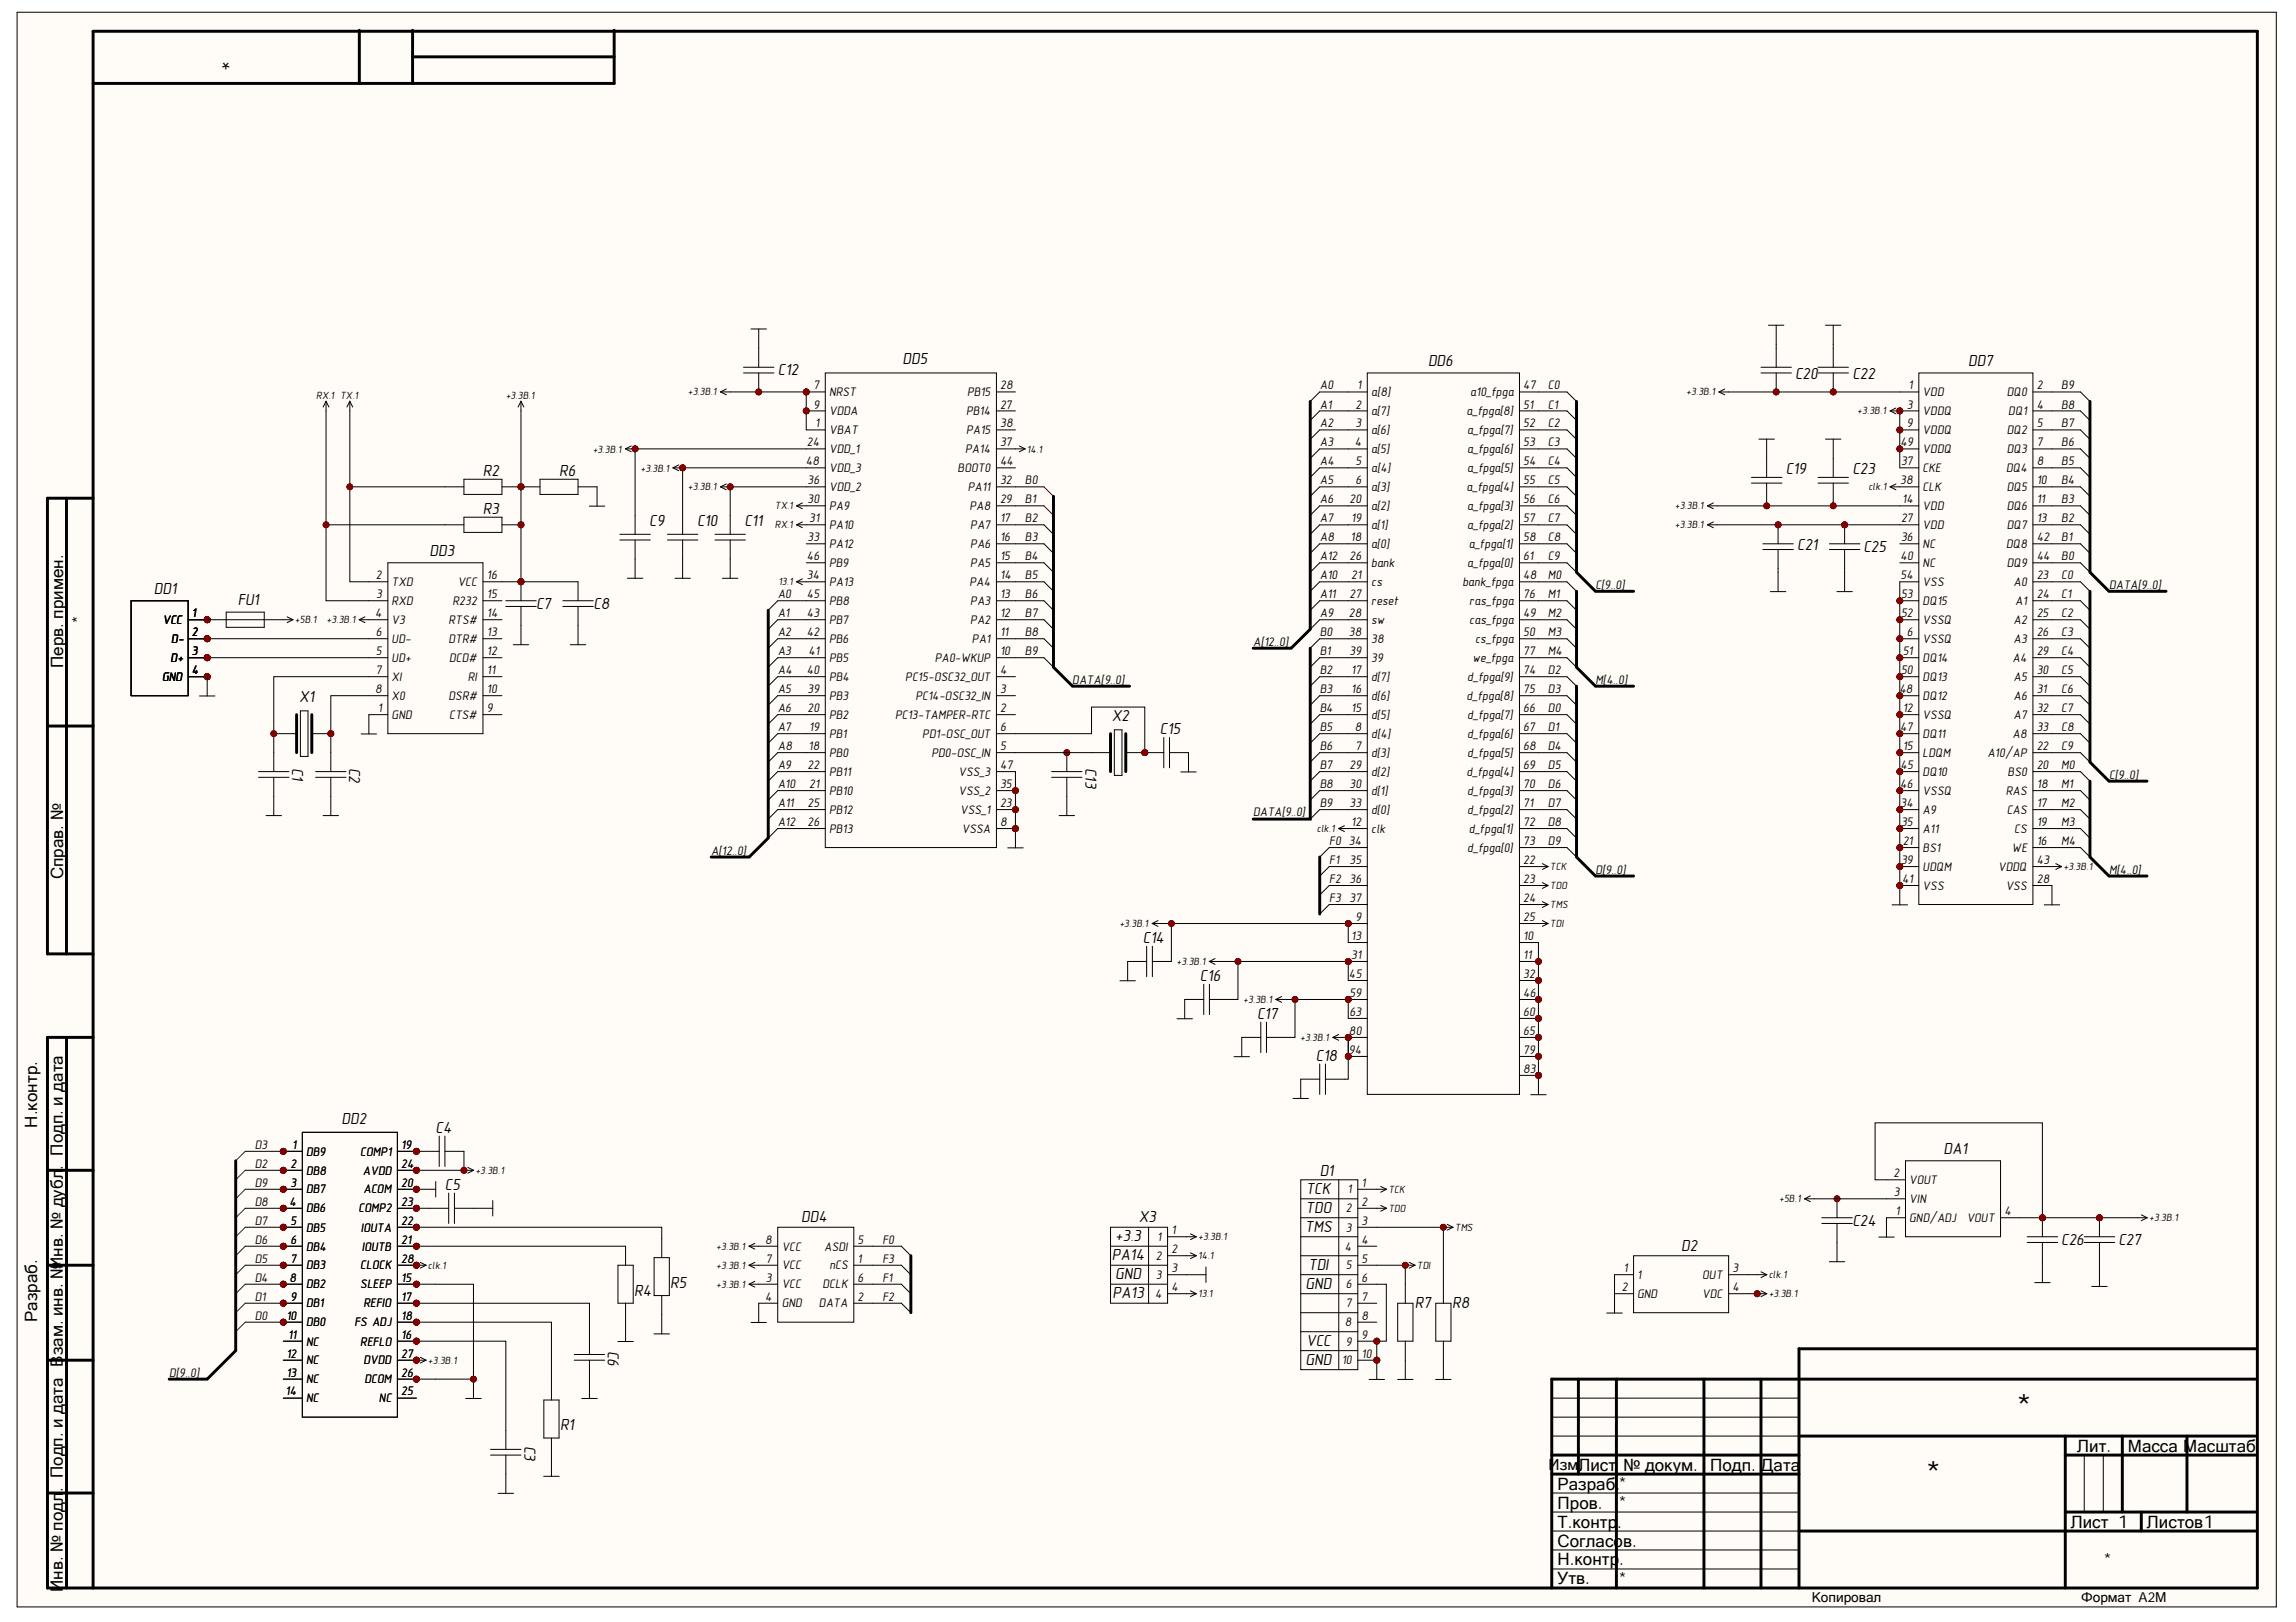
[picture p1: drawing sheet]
<svg xmlns="http://www.w3.org/2000/svg" width="297mm" height="210mm" viewBox="0 0 297 210" stroke-linecap="round" stroke-linejoin="round" font-family="sans-serif">
<defs><g id="words">
<g font-size="4.6">
<text x="261" y="183.8">*</text>
<text x="249.2" y="192.4">*</text>
</g>
<text font-size="3.3" x="29.9" y="6.6" transform="rotate(-180 29.9 6.6)">*</text>
<g font-size="2.3">
<text x="11" y="80.6" transform="rotate(-90 11 80.6)">*</text>
<text x="209.5" y="195.3">*</text>
<text x="209.5" y="192.8">*</text>
<text x="272.2" y="202.6">*</text>
<text x="209.5" y="205.1">*</text>
</g>
<g font-size="2.2">
<text x="8.2" y="86.5" transform="rotate(-90 8.2 86.5)">Перв. примен.</text>
<text x="8.2" y="113.8" transform="rotate(-90 8.2 113.8)">Справ. №</text>
<text x="4.8" y="145.9" transform="rotate(-90 4.8 145.9)">Н.контр.</text>
<text x="8.1" y="151.4" transform="rotate(-90 8.1 151.4)">. Подп. и дата</text>
<text x="4.8" y="171.1" transform="rotate(-90 4.8 171.1)">Разраб.</text>
<text x="8.1" y="175.4" transform="rotate(-90 8.1 175.4)">зам. инв. №Инв. № дубл</text>
<text x="204.2" y="190.3">Лист</text>
<text x="210" y="190.3">№ докум.</text>
<text x="221.2" y="190.3">Подп. Дата</text>
<text x="268.7" y="187.8">Лит.</text>
<text x="275.3" y="187.8">Масса Масштаб</text>
<text x="8.1" y="193.1" transform="rotate(-90 8.1 193.1)">. Подп. и дата В</text>
<text x="201.5" y="195.2">Пров.</text>
<text x="201.5" y="197.7">Т.контр</text>
<text x="201.5" y="192.8">Разраб.</text>
<text x="209.2" y="197.7">.</text>
<text x="267.9" y="197.7">Лист 1</text>
<text x="277.8" y="197.7">Листов1</text>
<text x="201.5" y="202.6">Н.контр</text>
<text x="201.5" y="200.1">Согласов.</text>
<text x="209.5" y="202.6">.</text>
<text x="8.1" y="206.1" transform="rotate(-90 8.1 206.1)">Инв. № подл</text>
<text x="201.5" y="205">Утв.</text>
</g>
<g font-size="2.1">
<text x="116.8" y="47.1">DD5</text>
<text x="184.7" y="47.3">DD6</text>
<text x="254.6" y="47.3">DD7</text>
<text x="100.6" y="48.5">C12</text>
<text x="232.2" y="49.1">C20</text>
<text x="239.6" y="49.1">C22</text>
<text x="62.5" y="61.6">R2</text>
<text x="72.3" y="61.6">R6</text>
<text x="231" y="61.4">C19</text>
<text x="239.6" y="61.4">C23</text>
<text x="55.6" y="71.9">DD3</text>
<text x="62.5" y="66.5">R3</text>
<text x="84" y="68.1">C9</text>
<text x="90.2" y="68.1">C10</text>
<text x="96.3" y="68.1">C11</text>
<text x="232.5" y="71.2">C21</text>
<text x="241.1" y="71.4">C25</text>
<text x="19.9" y="76.8">DD1</text>
<text x="30.7" y="78.3">FU1</text>
<text x="69.4" y="78.8">C7</text>
<text x="76.8" y="78.8">C8</text>
<text x="38.7" y="90.9">X1</text>
<text x="143.8" y="93.3">X2</text>
<text x="150.1" y="95">C15</text>
<text x="37.8" y="99.4" transform="rotate(90 37.8 99.4)">C1</text>
<text x="45.2" y="99.4" transform="rotate(90 45.2 99.4)">C2</text>
<text x="140.4" y="99.4" transform="rotate(90 140.4 99.4)">C13</text>
<text x="147.9" y="122">C14</text>
<text x="155.2" y="126.9">C16</text>
<text x="162.6" y="131.8">C17</text>
<text x="170.2" y="137.3">C18</text>
<text x="44.2" y="145.4">DD2</text>
<text x="56.3" y="146.6">C4</text>
<text x="251.4" y="149.3">DA1</text>
<text x="57.6" y="154">C5</text>
<text x="168.9" y="154.5">TCK</text>
<text x="170.7" y="152.2">D1</text>
<text x="103.7" y="158.2">DD4</text>
<text x="144.3" y="160.6">+3.3</text>
<text x="147.3" y="158.2">X3</text>
<text x="168.8" y="159.4">TMS</text>
<text x="168.9" y="157">TDO</text>
<text x="217.5" y="161.9">D2</text>
<text x="239.6" y="158.7">C24</text>
<text x="266.7" y="161.1">C26</text>
<text x="274.1" y="161.1">C27</text>
<text x="82.1" y="167.7">R4</text>
<text x="86.7" y="166.7">R5</text>
<text x="143.8" y="163.1">PA14</text>
<text x="143.9" y="168">PA13</text>
<text x="144.3" y="165.5">GND</text>
<text x="145.4" y="162.9">В</text>
<text x="168.9" y="166.8">GND</text>
<text x="169.2" y="164.3">TDI</text>
<text x="183.1" y="169.2">R7</text>
<text x="187.9" y="169.2">R8</text>
<text x="78.6" y="174.8" transform="rotate(90 78.6 174.8)">C6</text>
<text x="168.9" y="176.6">GND</text>
<text x="169" y="174.2">VCC</text>
<text x="72.5" y="185.1">R1</text>
<text x="67.8" y="187.1" transform="rotate(90 67.8 187.1)">C3</text>
</g>
<text font-size="2" x="200.4" y="190.3">Изм.</text>
<g font-size="1.8">
<text x="234.4" y="207.4">Копировал</text>
<text x="269.3" y="207.4">Формат A2М</text>
</g>
<g font-size="1.6">
<text x="105.2" y="50.4">7</text>
<text x="105.2" y="52.9">9</text>
<text x="107.3" y="51.3">NRST</text>
<text x="107.3" y="53.7">VDDA</text>
<text x="125" y="53.7">PB14</text>
<text x="125.1" y="51.3">PB15</text>
<text x="129.4" y="52.9">27</text>
<text x="129.4" y="50.4">28</text>
<text x="170.7" y="50.4">A0</text>
<text x="170.7" y="52.9">A1</text>
<text x="175.4" y="52.9">2</text>
<text x="175.6" y="50.4">1</text>
<text x="177.4" y="51.3">a[8]</text>
<text x="177.4" y="53.7">a[7]</text>
<text x="189.7" y="53.7">a_fpga[8]</text>
<text x="190.2" y="51.3">a10_fpga</text>
<text x="197.1" y="50.4">47</text>
<text x="197.1" y="52.9">51</text>
<text x="200.3" y="50.4">C0</text>
<text x="200.3" y="52.9">C1</text>
<text x="246.7" y="52.9">3</text>
<text x="246.9" y="50.4">1</text>
<text x="248.7" y="51.3">VDD</text>
<text x="248.7" y="53.7">VDDQ</text>
<text x="259.6" y="51.3">DQ0</text>
<text x="259.8" y="53.7">DQ1</text>
<text x="263.5" y="50.4">2</text>
<text x="263.5" y="52.9">4</text>
<text x="266.7" y="52.9">B8</text>
<text x="266.7" y="50.4">B9</text>
<text x="104.4" y="57.8">24</text>
<text x="105.4" y="55.3">1</text>
<text x="107.3" y="56.2">VBAT</text>
<text x="107.3" y="58.7">VDD_1</text>
<text x="124.9" y="58.7">PA14</text>
<text x="125" y="56.2">PA15</text>
<text x="129.4" y="57.8">37</text>
<text x="129.4" y="55.3">38</text>
<text x="170.7" y="55.3">A2</text>
<text x="170.7" y="57.8">A3</text>
<text x="175.3" y="57.8">4</text>
<text x="175.4" y="55.3">3</text>
<text x="177.4" y="56.2">a[6]</text>
<text x="177.4" y="58.7">a[5]</text>
<text x="189.8" y="56.2">a_fpga[7]</text>
<text x="189.8" y="58.7">a_fpga[6]</text>
<text x="197.1" y="55.3">52</text>
<text x="197.1" y="57.8">53</text>
<text x="200.3" y="55.3">C2</text>
<text x="200.3" y="57.8">C3</text>
<text x="245.9" y="57.8">49</text>
<text x="246.7" y="55.3">9</text>
<text x="248.7" y="56.2">VDDQ</text>
<text x="248.7" y="58.7">VDDQ</text>
<text x="259.6" y="56.2">DQ2</text>
<text x="259.6" y="58.7">DQ3</text>
<text x="263.5" y="55.3">5</text>
<text x="263.5" y="57.8">7</text>
<text x="266.7" y="57.8">B6</text>
<text x="266.7" y="55.3">B7</text>
<text x="104.3" y="60.2">48</text>
<text x="104.5" y="65.1">30</text>
<text x="104.5" y="62.7">36</text>
<text x="107.3" y="63.6">VDD_2</text>
<text x="107.3" y="61.1">VDD_3</text>
<text x="123.9" y="61.1">BOOT0</text>
<text x="125.2" y="63.6">PA11</text>
<text x="129.4" y="65.1">29</text>
<text x="129.4" y="62.7">32</text>
<text x="129.4" y="60.2">44</text>
<text x="132.6" y="62.7">B0</text>
<text x="132.6" y="65.1">B1</text>
<text x="170.7" y="60.2">A4</text>
<text x="170.7" y="62.7">A5</text>
<text x="170.7" y="65.1">A6</text>
<text x="174.6" y="65.1">20</text>
<text x="175.4" y="60.2">5</text>
<text x="175.4" y="62.7">6</text>
<text x="177.4" y="61.1">a[4]</text>
<text x="177.4" y="63.6">a[3]</text>
<text x="189.7" y="63.6">a_fpga[4]</text>
<text x="189.8" y="61.1">a_fpga[5]</text>
<text x="197.1" y="60.2">54</text>
<text x="197.1" y="62.7">55</text>
<text x="197.1" y="65.1">56</text>
<text x="200.3" y="60.2">C4</text>
<text x="200.3" y="62.7">C5</text>
<text x="200.3" y="65.1">C6</text>
<text x="245.8" y="62.7">38</text>
<text x="245.9" y="60.2">37</text>
<text x="246.1" y="65.1">14</text>
<text x="248.7" y="61.1">CKE</text>
<text x="248.7" y="63.6">CLK</text>
<text x="259.5" y="61.1">DQ4</text>
<text x="259.6" y="63.6">DQ5</text>
<text x="263.5" y="60.2">8</text>
<text x="263.5" y="62.7">10</text>
<text x="263.5" y="65.1">11</text>
<text x="266.7" y="65.1">B3</text>
<text x="266.7" y="62.7">B4</text>
<text x="266.7" y="60.2">B5</text>
<text x="104.5" y="70.1">33</text>
<text x="104.7" y="67.6">31</text>
<text x="107.3" y="66">PA9</text>
<text x="107.3" y="68.5">PA10</text>
<text x="107.3" y="70.9">PA12</text>
<text x="125.4" y="66">PA8</text>
<text x="125.5" y="70.9">PA6</text>
<text x="125.5" y="68.5">PA7</text>
<text x="129.4" y="70.1">16</text>
<text x="129.4" y="67.6">17</text>
<text x="132.6" y="67.6">B2</text>
<text x="132.6" y="70.1">B3</text>
<text x="170.7" y="67.6">A7</text>
<text x="170.7" y="70.1">A8</text>
<text x="174.7" y="70.1">18</text>
<text x="174.8" y="67.6">19</text>
<text x="177.4" y="66">a[2]</text>
<text x="177.4" y="68.5">a[1]</text>
<text x="177.4" y="70.9">a[0]</text>
<text x="189.8" y="66">a_fpga[3]</text>
<text x="189.8" y="68.5">a_fpga[2]</text>
<text x="190" y="70.9">a_fpga[1]</text>
<text x="197.1" y="67.6">57</text>
<text x="197.1" y="70.1">58</text>
<text x="200.3" y="67.6">C7</text>
<text x="200.3" y="70.1">C8</text>
<text x="245.9" y="67.6">27</text>
<text x="245.9" y="70.1">36</text>
<text x="248.7" y="66">VDD</text>
<text x="248.7" y="68.5">VDD</text>
<text x="248.7" y="70.9">NC</text>
<text x="259.5" y="70.9">DQ8</text>
<text x="259.6" y="66">DQ6</text>
<text x="259.6" y="68.5">DQ7</text>
<text x="263.5" y="67.6">13</text>
<text x="263.5" y="70.1">42</text>
<text x="266.7" y="70.1">B1</text>
<text x="266.7" y="67.6">B2</text>
<text x="48.6" y="75">2</text>
<text x="48.7" y="77.4">3</text>
<text x="50.7" y="75.8">TXD</text>
<text x="59.2" y="75.8">VCC</text>
<text x="63" y="77.4">15</text>
<text x="63" y="75">16</text>
<text x="100.6" y="77.4">A0</text>
<text x="104.4" y="75">34</text>
<text x="104.4" y="77.4">45</text>
<text x="104.4" y="72.5">46</text>
<text x="107.3" y="75.8">PA13</text>
<text x="107.3" y="73.4">PB9</text>
<text x="125.4" y="75.8">PA4</text>
<text x="125.5" y="73.4">PA5</text>
<text x="129.4" y="77.4">13</text>
<text x="129.4" y="75">14</text>
<text x="129.4" y="72.5">15</text>
<text x="132.6" y="72.5">B4</text>
<text x="132.6" y="75">B5</text>
<text x="132.6" y="77.4">B6</text>
<text x="170.7" y="72.5">A12</text>
<text x="170.7" y="75">A10</text>
<text x="170.7" y="77.4">A11</text>
<text x="174.6" y="72.5">26</text>
<text x="174.6" y="77.4">27</text>
<text x="174.8" y="75">21</text>
<text x="177.4" y="73.4">bank</text>
<text x="177.4" y="75.8">cs</text>
<text x="189.2" y="75.8">bank_fpga</text>
<text x="189.8" y="73.4">a_fpga[0]</text>
<text x="197.1" y="72.5">61</text>
<text x="197.1" y="75">48</text>
<text x="197.1" y="77.4">76</text>
<text x="200.3" y="72.5">C9</text>
<text x="200.3" y="75">M0</text>
<text x="200.3" y="77.4">M1</text>
<text x="206.4" y="76.2">C[9..0]</text>
<text x="245.9" y="72.5">40</text>
<text x="245.9" y="75">54</text>
<text x="245.9" y="77.4">53</text>
<text x="248.7" y="73.4">NC</text>
<text x="248.7" y="75.8">VSS</text>
<text x="259.6" y="73.4">DQ9</text>
<text x="260.5" y="75.8">A0</text>
<text x="263.5" y="75">23</text>
<text x="263.5" y="77.4">24</text>
<text x="263.5" y="72.5">44</text>
<text x="266.7" y="72.5">B0</text>
<text x="266.7" y="75">C0</text>
<text x="266.7" y="77.4">C1</text>
<text x="272.8" y="76.2">DATA[9..0]</text>
<text x="21.1" y="80.7">VCC</text>
<text x="22.2" y="83.2">D-</text>
<text x="24.8" y="79.9">1</text>
<text x="24.8" y="82.3">2</text>
<text x="48.6" y="79.9">4</text>
<text x="48.6" y="82.3">6</text>
<text x="50.7" y="78.3">RXD</text>
<text x="50.7" y="80.7">V3</text>
<text x="50.7" y="83.2">UD-</text>
<text x="58" y="83.2">DTR#</text>
<text x="58" y="80.7">RTS#</text>
<text x="58.5" y="78.3">R232</text>
<text x="63" y="82.3">13</text>
<text x="63" y="79.9">14</text>
<text x="100.6" y="79.9">A1</text>
<text x="100.6" y="82.3">A2</text>
<text x="104.4" y="82.3">42</text>
<text x="104.4" y="79.9">43</text>
<text x="107.3" y="83.2">PB6</text>
<text x="107.3" y="80.7">PB7</text>
<text x="107.3" y="78.3">PB8</text>
<text x="125.5" y="80.7">PA2</text>
<text x="125.5" y="78.3">PA3</text>
<text x="125.7" y="83.2">PA1</text>
<text x="129.4" y="82.3">11</text>
<text x="129.4" y="79.9">12</text>
<text x="132.6" y="79.9">B7</text>
<text x="132.6" y="82.3">B8</text>
<text x="162.1" y="83.6">A[12..0]</text>
<text x="170.7" y="79.9">A9</text>
<text x="170.7" y="82.3">B0</text>
<text x="174.5" y="79.9">28</text>
<text x="174.5" y="82.3">38</text>
<text x="177.4" y="78.3">reset</text>
<text x="177.4" y="80.7">sw</text>
<text x="177.4" y="83.2">38</text>
<text x="190.1" y="80.7">cas_fpga</text>
<text x="190.1" y="78.3">ras_fpga</text>
<text x="190.8" y="83.2">cs_fpga</text>
<text x="197.1" y="79.9">49</text>
<text x="197.1" y="82.3">50</text>
<text x="200.3" y="79.9">M2</text>
<text x="200.3" y="82.3">M3</text>
<text x="245.9" y="79.9">52</text>
<text x="246.7" y="82.3">6</text>
<text x="248.7" y="83.2">VSSQ</text>
<text x="248.7" y="80.7">VSSQ</text>
<text x="248.7" y="78.3">DQ15</text>
<text x="260.5" y="80.7">A2</text>
<text x="260.5" y="83.2">A3</text>
<text x="260.7" y="78.3">A1</text>
<text x="263.5" y="79.9">25</text>
<text x="263.5" y="82.3">26</text>
<text x="266.7" y="79.9">C2</text>
<text x="266.7" y="82.3">C3</text>
<text x="21" y="88.1">GND</text>
<text x="22.1" y="85.6">D+</text>
<text x="24.8" y="84.8">3</text>
<text x="24.8" y="87.2">4</text>
<text x="48.6" y="89.7">8</text>
<text x="48.6" y="84.8">5</text>
<text x="48.6" y="87.2">7</text>
<text x="50.7" y="85.6">UD+</text>
<text x="50.7" y="88.1">XI</text>
<text x="58.1" y="85.6">DCD#</text>
<text x="60.5" y="88.1">RI</text>
<text x="63" y="89.7">10</text>
<text x="63" y="87.2">11</text>
<text x="63" y="84.8">12</text>
<text x="100.6" y="84.8">A3</text>
<text x="100.6" y="87.2">A4</text>
<text x="100.6" y="89.7">A5</text>
<text x="104.4" y="87.2">40</text>
<text x="104.5" y="89.7">39</text>
<text x="104.6" y="84.8">41</text>
<text x="107.3" y="88.1">PB4</text>
<text x="107.3" y="85.6">PB5</text>
<text x="117.1" y="88.1">PC15-OSC32_OUT</text>
<text x="120.9" y="85.6">PA0-WKUP</text>
<text x="129.4" y="89.7">3</text>
<text x="129.4" y="87.2">4</text>
<text x="129.4" y="84.8">10</text>
<text x="132.6" y="84.8">B9</text>
<text x="138.7" y="88.5">DATA[9..0]</text>
<text x="170.7" y="84.8">B1</text>
<text x="170.7" y="87.2">B2</text>
<text x="170.7" y="89.7">B3</text>
<text x="174.6" y="84.8">39</text>
<text x="174.8" y="87.2">17</text>
<text x="174.8" y="89.7">16</text>
<text x="177.4" y="88.1">d[7]</text>
<text x="177.4" y="85.6">39</text>
<text x="189.8" y="88.1">d_fpga[9]</text>
<text x="190.5" y="85.6">we_fpga</text>
<text x="197.1" y="84.8">77</text>
<text x="197.1" y="87.2">74</text>
<text x="197.1" y="89.7">75</text>
<text x="200.3" y="84.8">M4</text>
<text x="200.3" y="87.2">D2</text>
<text x="200.3" y="89.7">D3</text>
<text x="206.4" y="88.5">M[4..0]</text>
<text x="245.7" y="89.7">48</text>
<text x="245.9" y="87.2">50</text>
<text x="246.2" y="84.8">51</text>
<text x="248.7" y="88.1">DQ13</text>
<text x="248.7" y="85.6">DQ14</text>
<text x="260.4" y="85.6">A4</text>
<text x="260.5" y="88.1">A5</text>
<text x="263.5" y="84.8">29</text>
<text x="263.5" y="87.2">30</text>
<text x="263.5" y="89.7">31</text>
<text x="266.7" y="84.8">C4</text>
<text x="266.7" y="87.2">C5</text>
<text x="266.7" y="89.7">C6</text>
<text x="48.9" y="92.1">1</text>
<text x="50.7" y="93">GND</text>
<text x="50.7" y="90.6">X0</text>
<text x="58" y="90.6">DSR#</text>
<text x="58.1" y="93">CTS#</text>
<text x="63" y="92.1">9</text>
<text x="100.6" y="92.1">A6</text>
<text x="100.6" y="94.6">A7</text>
<text x="104.5" y="92.1">20</text>
<text x="104.7" y="94.6">19</text>
<text x="107.3" y="95.5">PB1</text>
<text x="107.3" y="93">PB2</text>
<text x="107.3" y="90.6">PB3</text>
<text x="115.8" y="93">PC13-TAMPER-RTC</text>
<text x="118.4" y="90.6">PC14-OSC32_IN</text>
<text x="119.3" y="95.5">PD1-OSC_OUT</text>
<text x="129.4" y="92.1">2</text>
<text x="129.4" y="94.6">6</text>
<text x="170.7" y="92.1">B4</text>
<text x="170.7" y="94.6">B5</text>
<text x="174.8" y="92.1">15</text>
<text x="175.3" y="94.6">8</text>
<text x="177.4" y="90.6">d[6]</text>
<text x="177.4" y="93">d[5]</text>
<text x="177.4" y="95.5">d[4]</text>
<text x="189.7" y="90.6">d_fpga[8]</text>
<text x="189.8" y="93">d_fpga[7]</text>
<text x="189.8" y="95.5">d_fpga[6]</text>
<text x="197.1" y="92.1">66</text>
<text x="197.1" y="94.6">67</text>
<text x="200.3" y="92.1">D0</text>
<text x="200.3" y="94.6">D1</text>
<text x="245.8" y="94.6">47</text>
<text x="246.2" y="92.1">12</text>
<text x="248.7" y="93">VSSQ</text>
<text x="248.7" y="95.5">DQ11</text>
<text x="248.7" y="90.6">DQ12</text>
<text x="260.4" y="95.5">A8</text>
<text x="260.5" y="90.6">A6</text>
<text x="260.5" y="93">A7</text>
<text x="263.5" y="92.1">32</text>
<text x="263.5" y="94.6">33</text>
<text x="266.7" y="92.1">C7</text>
<text x="266.7" y="94.6">C8</text>
<text x="100.6" y="97.1">A8</text>
<text x="100.6" y="99.5">A9</text>
<text x="100.6" y="102">A10</text>
<text x="104.5" y="99.5">22</text>
<text x="104.6" y="97.1">18</text>
<text x="104.7" y="102">21</text>
<text x="107.3" y="97.9">PB0</text>
<text x="107.3" y="100.4">PB11</text>
<text x="120.5" y="97.9">PD0-OSC_IN</text>
<text x="124" y="100.4">VSS_3</text>
<text x="129.4" y="97.1">5</text>
<text x="129.4" y="102">35</text>
<text x="129.4" y="99.5">47</text>
<text x="170.7" y="97.1">B6</text>
<text x="170.7" y="99.5">B7</text>
<text x="170.7" y="102">B8</text>
<text x="174.6" y="99.5">29</text>
<text x="174.6" y="102">30</text>
<text x="175.4" y="97.1">7</text>
<text x="177.4" y="97.9">d[3]</text>
<text x="177.4" y="100.4">d[2]</text>
<text x="189.7" y="100.4">d_fpga[4]</text>
<text x="189.8" y="97.9">d_fpga[5]</text>
<text x="197.1" y="97.1">68</text>
<text x="197.1" y="99.5">69</text>
<text x="197.1" y="102">70</text>
<text x="200.3" y="97.1">D4</text>
<text x="200.3" y="99.5">D5</text>
<text x="200.3" y="102">D6</text>
<text x="245.8" y="102">46</text>
<text x="245.9" y="99.5">45</text>
<text x="246.2" y="97.1">15</text>
<text x="248.7" y="97.9">LDQM</text>
<text x="248.7" y="100.4">DQ10</text>
<text x="257.1" y="97.9">A10/AP</text>
<text x="259.7" y="100.4">BS0</text>
<text x="263.5" y="102">18</text>
<text x="263.5" y="99.5">20</text>
<text x="263.5" y="97.1">22</text>
<text x="266.7" y="97.1">C9</text>
<text x="266.7" y="99.5">M0</text>
<text x="266.7" y="102">M1</text>
<text x="272.8" y="100.8">C[9..0]</text>
<text x="100.6" y="104.4">A11</text>
<text x="100.6" y="106.9">A12</text>
<text x="104.5" y="104.4">25</text>
<text x="104.5" y="106.9">26</text>
<text x="107.3" y="102.9">PB10</text>
<text x="107.3" y="105.3">PB12</text>
<text x="107.3" y="107.8">PB13</text>
<text x="124" y="102.9">VSS_2</text>
<text x="124.2" y="105.3">VSS_1</text>
<text x="124.4" y="107.8">VSSA</text>
<text x="129.4" y="106.9">8</text>
<text x="129.4" y="104.4">23</text>
<text x="162.1" y="105.7">DATA[9..0]</text>
<text x="170.7" y="104.4">B9</text>
<text x="174.6" y="104.4">33</text>
<text x="174.8" y="106.9">12</text>
<text x="177.4" y="107.8">clk</text>
<text x="177.4" y="102.9">d[1]</text>
<text x="177.4" y="105.3">d[0]</text>
<text x="189.8" y="102.9">d_fpga[3]</text>
<text x="189.8" y="105.3">d_fpga[2]</text>
<text x="190" y="107.8">d_fpga[1]</text>
<text x="197.1" y="104.4">71</text>
<text x="197.1" y="106.9">72</text>
<text x="200.3" y="104.4">D7</text>
<text x="200.3" y="106.9">D8</text>
<text x="245.9" y="104.4">34</text>
<text x="245.9" y="106.9">35</text>
<text x="248.7" y="105.3">A9</text>
<text x="248.7" y="107.8">A11</text>
<text x="248.7" y="102.9">VSSQ</text>
<text x="259.5" y="102.9">RAS</text>
<text x="259.6" y="105.3">CAS</text>
<text x="260.6" y="107.8">CS</text>
<text x="263.5" y="104.4">17</text>
<text x="263.5" y="106.9">19</text>
<text x="266.7" y="104.4">M2</text>
<text x="266.7" y="106.9">M3</text>
<text x="92" y="110.6">A[12..0]</text>
<text x="172" y="109.3">F0</text>
<text x="172" y="111.8">F1</text>
<text x="174.5" y="109.3">34</text>
<text x="174.6" y="111.8">35</text>
<text x="189.8" y="110.2">d_fpga[0]</text>
<text x="197.1" y="109.3">73</text>
<text x="197.1" y="111.8">22</text>
<text x="200.3" y="109.3">D9</text>
<text x="206.4" y="113.1">D[9..0]</text>
<text x="245.9" y="111.8">39</text>
<text x="246.2" y="109.3">21</text>
<text x="248.7" y="110.2">BS1</text>
<text x="248.7" y="112.7">UDQM</text>
<text x="258.5" y="112.7">VDDQ</text>
<text x="260.3" y="110.2">WE</text>
<text x="263.5" y="109.3">16</text>
<text x="263.5" y="111.8">43</text>
<text x="266.7" y="109.3">M4</text>
<text x="272.8" y="113.1">M[4..0]</text>
<text x="172" y="114.3">F2</text>
<text x="172" y="116.7">F3</text>
<text x="174.6" y="114.3">36</text>
<text x="174.6" y="116.7">37</text>
<text x="175.4" y="119.2">9</text>
<text x="197.1" y="114.3">23</text>
<text x="197.1" y="116.7">24</text>
<text x="197.1" y="119.2">25</text>
<text x="246.1" y="114.3">41</text>
<text x="248.7" y="115.2">VSS</text>
<text x="259.5" y="115.2">VSS</text>
<text x="263.5" y="114.3">28</text>
<text x="174.8" y="121.6">13</text>
<text x="174.8" y="124.1">31</text>
<text x="197.1" y="121.6">10</text>
<text x="197.1" y="124.1">11</text>
<text x="174.5" y="126.6">45</text>
<text x="174.6" y="129">59</text>
<text x="174.6" y="131.5">63</text>
<text x="197.1" y="126.6">32</text>
<text x="197.1" y="129">46</text>
<text x="197.1" y="131.5">60</text>
<text x="174.5" y="133.9">80</text>
<text x="174.5" y="136.4">94</text>
<text x="197.1" y="133.9">65</text>
<text x="197.1" y="136.4">79</text>
<text x="197.1" y="138.9">83</text>
<text x="32.9" y="148.7">D3</text>
<text x="37.8" y="148.7">1</text>
<text x="39.6" y="149.5">DB9</text>
<text x="46.6" y="149.5">COMP1</text>
<text x="51.9" y="148.7">19</text>
<text x="32.9" y="151.1">D2</text>
<text x="32.9" y="153.6">D9</text>
<text x="37.6" y="151.1">2</text>
<text x="37.6" y="153.6">3</text>
<text x="39.6" y="152">DB8</text>
<text x="39.6" y="154.4">DB7</text>
<text x="46.9" y="152">AVDD</text>
<text x="47" y="154.4">ACOM</text>
<text x="51.9" y="153.6">20</text>
<text x="51.9" y="151.1">24</text>
<text x="174.3" y="154.4">1</text>
<text x="176.2" y="153.6">1</text>
<text x="245" y="152.3">2</text>
<text x="245" y="154.8">3</text>
<text x="247" y="153.2">VOUT</text>
<text x="247" y="155.7">VIN</text>
<text x="32.9" y="160.9">D6</text>
<text x="32.9" y="158.5">D7</text>
<text x="32.9" y="156">D8</text>
<text x="37.5" y="156">4</text>
<text x="37.6" y="158.5">5</text>
<text x="37.6" y="160.9">6</text>
<text x="39.6" y="156.9">DB6</text>
<text x="39.6" y="159.4">DB5</text>
<text x="39.6" y="161.8">DB4</text>
<text x="46.4" y="156.9">COMP2</text>
<text x="46.7" y="159.4">IOUTA</text>
<text x="46.8" y="161.8">IOUTB</text>
<text x="51.9" y="160.9">21</text>
<text x="51.9" y="158.5">22</text>
<text x="51.9" y="156">23</text>
<text x="99" y="160.9">8</text>
<text x="101.1" y="161.8">VCC</text>
<text x="106.6" y="161.8">ASDI</text>
<text x="110.9" y="160.9">5</text>
<text x="114.2" y="160.9">F0</text>
<text x="149.7" y="160.6">1</text>
<text x="151.5" y="159.7">1</text>
<text x="174" y="161.8">4</text>
<text x="174.1" y="156.9">2</text>
<text x="174.1" y="159.4">3</text>
<text x="176.2" y="156">2</text>
<text x="176.2" y="158.5">3</text>
<text x="176.2" y="160.9">4</text>
<text x="245.2" y="157.3">1</text>
<text x="247" y="158.2">GND/ADJ</text>
<text x="254.4" y="158.2">VOUT</text>
<text x="259.3" y="157.3">4</text>
<text x="32.9" y="165.8">D4</text>
<text x="32.9" y="163.4">D5</text>
<text x="37.5" y="165.8">8</text>
<text x="37.6" y="163.4">7</text>
<text x="39.6" y="164.3">DB3</text>
<text x="39.6" y="166.7">DB2</text>
<text x="46.6" y="166.7">SLEEP</text>
<text x="46.6" y="164.3">CLOCK</text>
<text x="51.9" y="165.8">15</text>
<text x="51.9" y="163.4">28</text>
<text x="99.1" y="165.8">3</text>
<text x="99.1" y="163.4">7</text>
<text x="101.1" y="166.7">VCC</text>
<text x="101.1" y="164.3">VCC</text>
<text x="106.4" y="166.7">DCLK</text>
<text x="107.3" y="164.3">nCS</text>
<text x="110.9" y="163.4">1</text>
<text x="110.9" y="165.8">6</text>
<text x="114.2" y="165.8">F1</text>
<text x="114.2" y="163.4">F3</text>
<text x="149.4" y="168">4</text>
<text x="149.5" y="163.1">2</text>
<text x="149.5" y="165.5">3</text>
<text x="151.5" y="162.2">2</text>
<text x="151.5" y="164.6">3</text>
<text x="151.5" y="167.1">4</text>
<text x="174.1" y="164.3">5</text>
<text x="174.1" y="166.7">6</text>
<text x="176.2" y="163.4">5</text>
<text x="176.2" y="165.8">6</text>
<text x="209.8" y="167.1">2</text>
<text x="210" y="164.6">1</text>
<text x="211.8" y="165.5">1</text>
<text x="211.8" y="168">GND</text>
<text x="220.2" y="165.5">OUT</text>
<text x="220.2" y="168">VDC</text>
<text x="224.1" y="164.6">3</text>
<text x="224.1" y="167.1">4</text>
<text x="32.9" y="170.8">D0</text>
<text x="32.9" y="168.3">D1</text>
<text x="37.1" y="170.8">10</text>
<text x="37.3" y="173.2">11</text>
<text x="37.6" y="168.3">9</text>
<text x="39.6" y="169.2">DB1</text>
<text x="39.6" y="171.6">DB0</text>
<text x="45.8" y="171.6">FS ADJ</text>
<text x="47" y="169.2">REFIO</text>
<text x="51.9" y="173.2">16</text>
<text x="51.9" y="168.3">17</text>
<text x="51.9" y="170.8">18</text>
<text x="99" y="168.3">4</text>
<text x="101.1" y="169.2">GND</text>
<text x="105.9" y="169.2">DATA</text>
<text x="110.9" y="168.3">2</text>
<text x="114.2" y="168.3">F2</text>
<text x="174" y="171.6">8</text>
<text x="174.1" y="169.2">7</text>
<text x="176.2" y="168.3">7</text>
<text x="176.2" y="170.8">8</text>
<text x="176.2" y="173.2">9</text>
<text x="21.9" y="178.1">D[9..0]</text>
<text x="37.1" y="175.7">12</text>
<text x="37.1" y="178.1">13</text>
<text x="39.6" y="174.1">NC</text>
<text x="39.6" y="176.6">NC</text>
<text x="39.6" y="179">NC</text>
<text x="46.6" y="174.1">REFLO</text>
<text x="47" y="176.6">DVDD</text>
<text x="47.2" y="179">DCOM</text>
<text x="51.9" y="178.1">26</text>
<text x="51.9" y="175.7">27</text>
<text x="173.6" y="176.6">10</text>
<text x="174.1" y="174.1">9</text>
<text x="176.2" y="175.7">10</text>
<text x="36.9" y="180.6">14</text>
<text x="39.6" y="181.5">NC</text>
<text x="49" y="181.5">NC</text>
<text x="51.9" y="180.6">25</text>
</g>
<g font-size="1.4">
<text x="40.9" y="51.6">RX.1 TX.1</text>
<text x="65.4" y="51.6">+3.3В.1</text>
<text x="89" y="51.2">+3.3В.1</text>
<text x="218.2" y="51.2">+3.3В.1</text>
<text x="240.3" y="53.6">+3.3В.1</text>
<text x="76.7" y="58.6">+3.3В.1</text>
<text x="132.8" y="58.6">14.1</text>
<text x="82.9" y="61">+3.3В.1</text>
<text x="89" y="63.5">+3.3В.1</text>
<text x="100.2" y="65.9">TX.1</text>
<text x="216.7" y="65.9">+3.3В.1</text>
<text x="241.7" y="63.5">clk.1</text>
<text x="100.2" y="68.4">RX.1</text>
<text x="216.7" y="68.4">+3.3В.1</text>
<text x="100.7" y="75.8">13.1</text>
<text x="38.2" y="80.7">+5В.1</text>
<text x="42.3" y="80.7">+3.3В.1</text>
<text x="170.4" y="107.7">clk.1</text>
<text x="200.5" y="112.6">TCK</text>
<text x="267" y="112.6">+3.3В.1</text>
<text x="144.8" y="120">+3.3В.1</text>
<text x="200.5" y="115.1">TDO</text>
<text x="200.5" y="117.5">TMS</text>
<text x="200.5" y="120">TDI</text>
<text x="152.2" y="124.9">+3.3В.1</text>
<text x="160.8" y="129.8">+3.3В.1</text>
<text x="168.2" y="134.7">+3.3В.1</text>
<text x="61.5" y="151.9">+3.3В.1</text>
<text x="179.6" y="154.4">TCK</text>
<text x="230.2" y="155.6">+5В.1</text>
<text x="92.7" y="161.7">+3.3В.1</text>
<text x="155" y="160.5">+3.3В.1</text>
<text x="179.6" y="156.8">TDO</text>
<text x="188.2" y="159.3">TMS</text>
<text x="278" y="158.1">+3.3В.1</text>
<text x="55.4" y="164.2">clk.1</text>
<text x="92.7" y="164.2">+3.3В.1</text>
<text x="92.7" y="166.6">+3.3В.1</text>
<text x="155" y="163">14.1</text>
<text x="155" y="167.9">13.1</text>
<text x="183.3" y="164.2">TDI</text>
<text x="228.8" y="167.9">+3.3В.1</text>
<text x="228.8" y="165.4">clk.1</text>
<text x="55.4" y="176.5">+3.3В.1</text>
</g>
</g></defs>
<g fill="#fffcf8">
<path d="M2.2 1.6h292.3v206.4h-292.3z" fill-rule="evenodd"/>
<path d="M2.2 1.6h292.3v206.4h-292.3z" fill-rule="evenodd"/>
</g>
<g fill="none" stroke="#000" stroke-width=".38">
<path d="M46.5 3.9v6.9M53.4 3.9v6.9M53.4 7.4h26.1M79.5 3.9v6.9h-67.5M6.1 64.5v58.9h5.9M6.1 64.5h5.9M8.6 64.5v58.9M6.1 94h5.9M8.6 134.3v71.2M12 134.2l-5.9 .1v71.2h285.9v-201.5h-280v201.5M6.1 151.4h5.9M6.1 163.7h5.9"/>
<path d="M6.1 176h5.9M204.2 178.5v12.3M209.1 178.5v27M220.4 178.5v27M227.8 178.5v27M291.8 178.5h-91v27M291.8 174.5h-59.1v31M6.1 193.2h5.9M200.8 188.3h31.9M200.8 190.8h31.9M232.7 185.8h59.1M232.7 198.1h59.1"/>
<path d="M267.2 188.3h24.6M267.2 185.8v19.7M267.2 195.7h24.6M274.6 185.8v9.9M277 195.7v2.4M282.9 185.8v9.9"/>
</g>
<g fill="none" stroke="#000" stroke-width=".13">
<path d="M2.2 1.6h292.3v206.4h-292.3zM47.7 75.3h2.5M47.7 77.7h2.5M50.2 72.8h12.3v22.1h-12.3zM62.5 75.3h2.4M62.5 77.7h2.4M47.7 80.2h2.5M47.7 85.1h2.5M47.7 82.7h2.5M47.7 92.5h2.5M47.7 87.6h2.5M47.7 90h2.5"/>
<path d="M62.5 92.5h2.4M62.5 80.2h2.4M62.5 85.1h2.4M62.5 82.7h2.4M62.5 87.6h2.4M62.5 90h2.4M200.8 198.1h31.9M200.8 195.7h31.9M200.8 193.2h31.9M200.8 185.8h31.9M200.8 183.4h31.9M200.8 180.9h31.9"/>
<path d="M269.6 188.3v7.4M272.1 188.3v7.4M200.8 203h31.9M200.8 200.6h31.9"/>
</g>
<circle cx="26.8" cy="80.2" r=".37" fill="#800000"/>
<circle cx="26.8" cy="80.2" r=".37" fill="none" stroke="#800000" stroke-width=".13"/>
<circle cx="26.8" cy="82.7" r=".37" fill="#800000"/>
<circle cx="26.8" cy="82.7" r=".37" fill="none" stroke="#800000" stroke-width=".13"/>
<circle cx="26.8" cy="85.1" r=".38" fill="#800000"/>
<circle cx="26.8" cy="85.1" r=".38" fill="none" stroke="#800000" stroke-width=".13"/>
<circle cx="26.8" cy="87.6" r=".37" fill="#800000"/>
<circle cx="26.8" cy="87.6" r=".37" fill="none" stroke="#800000" stroke-width=".13"/>
<circle cx="26.8" cy="80.2" r=".37" fill="#800000"/>
<circle cx="26.8" cy="80.2" r=".37" fill="none" stroke="#800000" stroke-width=".13"/>
<circle cx="26.8" cy="82.7" r=".37" fill="#800000"/>
<circle cx="26.8" cy="82.7" r=".37" fill="none" stroke="#800000" stroke-width=".13"/>
<circle cx="26.8" cy="85.1" r=".38" fill="#800000"/>
<circle cx="26.8" cy="85.1" r=".38" fill="none" stroke="#800000" stroke-width=".13"/>
<circle cx="26.8" cy="87.6" r=".37" fill="#800000"/>
<circle cx="26.8" cy="87.6" r=".37" fill="none" stroke="#800000" stroke-width=".13"/>
<circle cx="26.8" cy="80.2" r=".37" fill="#800000"/>
<circle cx="26.8" cy="80.2" r=".37" fill="none" stroke="#800000" stroke-width=".13"/>
<circle cx="26.8" cy="82.7" r=".37" fill="#800000"/>
<circle cx="26.8" cy="82.7" r=".37" fill="none" stroke="#800000" stroke-width=".13"/>
<circle cx="26.8" cy="85.1" r=".38" fill="#800000"/>
<circle cx="26.8" cy="85.1" r=".38" fill="none" stroke="#800000" stroke-width=".13"/>
<circle cx="26.8" cy="87.6" r=".37" fill="#800000"/>
<circle cx="26.8" cy="87.6" r=".37" fill="none" stroke="#800000" stroke-width=".13"/>
<circle cx="26.8" cy="80.2" r=".37" fill="#800000"/>
<circle cx="26.8" cy="80.2" r=".37" fill="none" stroke="#800000" stroke-width=".13"/>
<circle cx="26.8" cy="82.7" r=".37" fill="#800000"/>
<circle cx="26.8" cy="82.7" r=".37" fill="none" stroke="#800000" stroke-width=".13"/>
<circle cx="26.8" cy="85.1" r=".38" fill="#800000"/>
<circle cx="26.8" cy="85.1" r=".38" fill="none" stroke="#800000" stroke-width=".13"/>
<circle cx="26.8" cy="87.6" r=".37" fill="#800000"/>
<circle cx="26.8" cy="87.6" r=".37" fill="none" stroke="#800000" stroke-width=".13"/>
<path d="M24.3 80.2h2.5" fill="none" stroke="#000" stroke-width=".13"/>
<circle cx="26.8" cy="80.2" r=".37" fill="#800000"/>
<circle cx="26.8" cy="80.2" r=".37" fill="none" stroke="#800000" stroke-width=".13"/>
<path d="M24.3 82.7h2.5" fill="none" stroke="#000" stroke-width=".13"/>
<circle cx="26.8" cy="82.7" r=".37" fill="#800000"/>
<circle cx="26.8" cy="82.7" r=".37" fill="none" stroke="#800000" stroke-width=".13"/>
<path d="M24.3 85.1h2.5" fill="none" stroke="#000" stroke-width=".13"/>
<circle cx="26.8" cy="85.1" r=".38" fill="#800000"/>
<circle cx="26.8" cy="85.1" r=".38" fill="none" stroke="#800000" stroke-width=".13"/>
<path d="M24.3 87.6h2.5" fill="none" stroke="#000" stroke-width=".13"/>
<circle cx="26.8" cy="87.6" r=".37" fill="#800000"/>
<circle cx="26.8" cy="87.6" r=".37" fill="none" stroke="#800000" stroke-width=".13"/>
<path d="M17 77.7h7.3v12.3h-7.3v-12.3M24.3 80.2h2.5" fill="none" stroke="#000" stroke-width=".13"/>
<circle cx="26.8" cy="80.2" r=".37" fill="#800000"/>
<circle cx="26.8" cy="80.2" r=".37" fill="none" stroke="#800000" stroke-width=".13"/>
<path d="M24.3 82.7h2.5" fill="none" stroke="#000" stroke-width=".13"/>
<circle cx="26.8" cy="82.7" r=".37" fill="#800000"/>
<circle cx="26.8" cy="82.7" r=".37" fill="none" stroke="#800000" stroke-width=".13"/>
<path d="M24.3 85.1h2.5" fill="none" stroke="#000" stroke-width=".13"/>
<circle cx="26.8" cy="85.1" r=".38" fill="#800000"/>
<circle cx="26.8" cy="85.1" r=".38" fill="none" stroke="#800000" stroke-width=".13"/>
<path d="M24.3 87.6h2.5" fill="none" stroke="#000" stroke-width=".13"/>
<circle cx="26.8" cy="87.6" r=".37" fill="#800000"/>
<circle cx="26.8" cy="87.6" r=".37" fill="none" stroke="#800000" stroke-width=".13"/>
<path d="M17 77.7h7.3v12.3h-7.3v-12.3M24.3 80.2h2.5" fill="none" stroke="#000" stroke-width=".13"/>
<circle cx="26.8" cy="80.2" r=".37" fill="#800000"/>
<circle cx="26.8" cy="80.2" r=".37" fill="none" stroke="#800000" stroke-width=".13"/>
<path d="M24.3 82.7h2.5" fill="none" stroke="#000" stroke-width=".13"/>
<circle cx="26.8" cy="82.7" r=".37" fill="#800000"/>
<circle cx="26.8" cy="82.7" r=".37" fill="none" stroke="#800000" stroke-width=".13"/>
<path d="M24.3 85.1h2.5" fill="none" stroke="#000" stroke-width=".13"/>
<circle cx="26.8" cy="85.1" r=".38" fill="#800000"/>
<circle cx="26.8" cy="85.1" r=".38" fill="none" stroke="#800000" stroke-width=".13"/>
<path d="M24.3 87.6h2.5" fill="none" stroke="#000" stroke-width=".13"/>
<circle cx="26.8" cy="87.6" r=".37" fill="#800000"/>
<circle cx="26.8" cy="87.6" r=".37" fill="none" stroke="#800000" stroke-width=".13"/>
<path d="M17 77.7h7.3v12.3h-7.3v-12.3M24.3 80.2h2.5" fill="none" stroke="#000" stroke-width=".13"/>
<circle cx="26.8" cy="80.2" r=".37" fill="#800000"/>
<circle cx="26.8" cy="80.2" r=".37" fill="none" stroke="#800000" stroke-width=".13"/>
<path d="M24.3 82.7h2.5" fill="none" stroke="#000" stroke-width=".13"/>
<circle cx="26.8" cy="82.7" r=".37" fill="#800000"/>
<circle cx="26.8" cy="82.7" r=".37" fill="none" stroke="#800000" stroke-width=".13"/>
<path d="M24.3 85.1h2.5" fill="none" stroke="#000" stroke-width=".13"/>
<circle cx="26.8" cy="85.1" r=".38" fill="#800000"/>
<circle cx="26.8" cy="85.1" r=".38" fill="none" stroke="#800000" stroke-width=".13"/>
<path d="M24.3 87.6h2.5" fill="none" stroke="#000" stroke-width=".13"/>
<circle cx="26.8" cy="87.6" r=".37" fill="#800000"/>
<circle cx="26.8" cy="87.6" r=".37" fill="none" stroke="#800000" stroke-width=".13"/>
<g fill="none" stroke="#000" stroke-width=".13">
<path d="M17 77.7h7.3v12.3h-7.3v-12.3M29.3 79.2h4.9v2h-4.9zM37.1 79.8l.8 .4M47.2 79.8l-.7 .4M25.8 90.1h2M26.8 80.2h11.1M26.8 87.6v2.5M37.9 80.2l-.8 .4M46.5 80.2h1.2M46.5 80.2l.7 .4M244.1 157.6h2.4M244.1 152.7h2.4"/>
<path d="M244.1 155.1h2.4M246.5 150.2h12.3v9.8h-12.3zM258.8 157.6h2.5"/>
</g>
<circle cx="264.2" cy="157.6" r=".37" fill="#800000"/>
<circle cx="264.2" cy="157.6" r=".37" fill="none" stroke="#800000" stroke-width=".13"/>
<path d="M264.2 157.6v2.4M262.3 160.8h3.9M262.3 160h3.9M264.2 160.8v2.4" fill="none" stroke="#000" stroke-width=".13"/>
<circle cx="264.2" cy="157.6" r=".37" fill="#800000"/>
<circle cx="264.2" cy="157.6" r=".37" fill="none" stroke="#800000" stroke-width=".13"/>
<path d="M244.1 157.6v2.5M276.5 157.6h1.3M277 157.2l.8 .4M277.8 157.6l-.8 .4M243.1 160.1h2M263.2 166h2M264.2 163.5v2.5" fill="none" stroke="#000" stroke-width=".13"/>
<circle cx="237.7" cy="155.1" r=".37" fill="#800000"/>
<circle cx="237.7" cy="155.1" r=".37" fill="none" stroke="#800000" stroke-width=".13"/>
<path d="M235.7 158.3h3.9M235.7 157.6h3.9M237.7 155.1v2.5M237.7 158.3v2.5" fill="none" stroke="#000" stroke-width=".13"/>
<circle cx="237.7" cy="155.1" r=".37" fill="#800000"/>
<circle cx="237.7" cy="155.1" r=".37" fill="none" stroke="#800000" stroke-width=".13"/>
<path d="M46.7 95h2M47.7 92.5v2.5M233.5 155.1l.7 .4M233.5 155.1h1.2M234.2 154.8l-.7 .3M236.7 163.3h2M237.7 160.8v2.5" fill="none" stroke="#000" stroke-width=".13"/>
<circle cx="67.4" cy="67.9" r=".37" fill="#800000"/>
<circle cx="67.4" cy="67.9" r=".37" fill="none" stroke="#800000" stroke-width=".13"/>
<path d="M57.6 67.9h2.4M60 66.9h4.9v2h-4.9zM64.9 67.9h2.5" fill="none" stroke="#000" stroke-width=".13"/>
<circle cx="67.4" cy="67.9" r=".37" fill="#800000"/>
<circle cx="67.4" cy="67.9" r=".37" fill="none" stroke="#800000" stroke-width=".13"/>
<circle cx="67.4" cy="63" r=".38" fill="#800000"/>
<circle cx="67.4" cy="63" r=".38" fill="none" stroke="#800000" stroke-width=".13"/>
<path d="M57.6 63h2.4M60 62h4.9v2h-4.9zM64.9 63h2.5" fill="none" stroke="#000" stroke-width=".13"/>
<circle cx="67.4" cy="63" r=".38" fill="#800000"/>
<circle cx="67.4" cy="63" r=".38" fill="none" stroke="#800000" stroke-width=".13"/>
<circle cx="67.4" cy="75.3" r=".38" fill="#800000"/>
<circle cx="67.4" cy="75.3" r=".38" fill="none" stroke="#800000" stroke-width=".13"/>
<path d="M65.4 78.5h4M65.4 77.7h4M67.4 75.3v2.4M67.4 78.5v2.4" fill="none" stroke="#000" stroke-width=".13"/>
<circle cx="67.4" cy="75.3" r=".38" fill="#800000"/>
<circle cx="67.4" cy="75.3" r=".38" fill="none" stroke="#800000" stroke-width=".13"/>
<g fill="none" stroke="#000" stroke-width=".13">
<path d="M42.2 51.9l-.4 .8M42.2 51.9l.4 .8M42.2 51.9v1.3M45.3 51.9l-.4 .8M45.3 51.9l.3 .8M45.3 51.9v1.3M72.8 78.5h4M72.8 77.7h4M74.8 75.3v2.4M74.8 78.5v4.9M66.4 83.4h2M67.4 80.9v2.5"/>
<path d="M73.8 83.4h2"/>
</g>
<circle cx="67.4" cy="63" r=".38" fill="#800000"/>
<circle cx="67.4" cy="63" r=".38" fill="none" stroke="#800000" stroke-width=".13"/>
<path d="M67.4 63h2.5" fill="none" stroke="#000" stroke-width=".13"/>
<circle cx="67.4" cy="63" r=".38" fill="#800000"/>
<circle cx="67.4" cy="63" r=".38" fill="none" stroke="#800000" stroke-width=".13"/>
<path d="M67.4 51.9l-.4 .8M67.4 51.9l.4 .8M67.4 51.9v1.3M69.9 62h4.9v2h-4.9zM74.8 63h2.4v2.5M76.2 65.5h2" fill="none" stroke="#000" stroke-width=".13"/>
<circle cx="271.6" cy="157.6" r=".37" fill="#800000"/>
<circle cx="271.6" cy="157.6" r=".37" fill="none" stroke="#800000" stroke-width=".13"/>
<path d="M271.6 157.6v2.4M269.6 160.8h4M269.6 160h4M271.6 160.8v2.4" fill="none" stroke="#000" stroke-width=".13"/>
<circle cx="271.6" cy="157.6" r=".37" fill="#800000"/>
<circle cx="271.6" cy="157.6" r=".37" fill="none" stroke="#800000" stroke-width=".13"/>
<path d="M270.6 166.5h2M271.6 164v2.5" fill="none" stroke="#000" stroke-width=".13"/>
<circle cx="42.8" cy="94.9" r=".37" fill="#800000"/>
<circle cx="42.8" cy="94.9" r=".37" fill="none" stroke="#800000" stroke-width=".13"/>
<path d="M35.9 94.9h2.5M38.9 92h.9v5.9h-.9zM40.3 94.9h2.5" fill="none" stroke="#000" stroke-width=".13"/>
<path d="M38.4 92.5v4.9M40.3 92.5v4.9" fill="none" stroke="#000" stroke-width=".38"/>
<circle cx="42.8" cy="94.9" r=".37" fill="#800000"/>
<circle cx="42.8" cy="94.9" r=".37" fill="none" stroke="#800000" stroke-width=".13"/>
<path d="M33.5 99.9h3.9M35.4 97.4v2.5M40.8 99.9h4M42.8 97.4v2.5M33.5 100.6h3.9M34.4 105.5h2M35.4 100.6v4.9M40.8 100.6h4M41.8 105.5h2M42.8 100.6v4.9" fill="none" stroke="#000" stroke-width=".13"/>
<circle cx="104.3" cy="50.7" r=".38" fill="#800000"/>
<circle cx="104.3" cy="50.7" r=".38" fill="none" stroke="#800000" stroke-width=".13"/>
<circle cx="131.4" cy="107.2" r=".38" fill="#800000"/>
<circle cx="131.4" cy="107.2" r=".38" fill="none" stroke="#800000" stroke-width=".13"/>
<circle cx="104.3" cy="53.2" r=".38" fill="#800000"/>
<circle cx="104.3" cy="53.2" r=".38" fill="none" stroke="#800000" stroke-width=".13"/>
<circle cx="131.4" cy="104.8" r=".38" fill="#800000"/>
<circle cx="131.4" cy="104.8" r=".38" fill="none" stroke="#800000" stroke-width=".13"/>
<circle cx="131.4" cy="102.3" r=".38" fill="#800000"/>
<circle cx="131.4" cy="102.3" r=".38" fill="none" stroke="#800000" stroke-width=".13"/>
<path d="M104.3 55.6h2.5M104.3 50.7h2.5M128.9 92.5h2.5M128.9 90h2.5M128.9 87.6h2.5M128.9 97.4h2.5M128.9 94.9h2.5" fill="none" stroke="#000" stroke-width=".13"/>
<circle cx="104.3" cy="50.7" r=".38" fill="#800000"/>
<circle cx="104.3" cy="50.7" r=".38" fill="none" stroke="#800000" stroke-width=".13"/>
<path d="M128.9 107.2h2.5" fill="none" stroke="#000" stroke-width=".13"/>
<circle cx="131.4" cy="107.2" r=".38" fill="#800000"/>
<circle cx="131.4" cy="107.2" r=".38" fill="none" stroke="#800000" stroke-width=".13"/>
<path d="M104.3 53.2h2.5" fill="none" stroke="#000" stroke-width=".13"/>
<circle cx="104.3" cy="53.2" r=".38" fill="#800000"/>
<circle cx="104.3" cy="53.2" r=".38" fill="none" stroke="#800000" stroke-width=".13"/>
<g fill="none" stroke="#000" stroke-width=".13">
<path d="M128.9 77.7h2.5M128.9 75.3h2.5M128.9 72.8h2.5M128.9 70.4h2.5M128.9 67.9h2.5M104.3 97.4h2.5M104.3 94.9h2.5M104.3 92.5h2.5M104.3 99.9h2.5M128.9 85.1h2.5M128.9 82.7h2.5M128.9 80.2h2.5"/>
<path d="M104.3 102.3h2.5M128.9 104.8h2.5"/>
</g>
<circle cx="131.4" cy="104.8" r=".38" fill="#800000"/>
<circle cx="131.4" cy="104.8" r=".38" fill="none" stroke="#800000" stroke-width=".13"/>
<path d="M104.3 58.1h2.5M128.9 53.2h2.5M128.9 50.7h2.5M104.3 65.5h2.5M104.3 67.9h2.5M104.3 70.4h2.5M104.3 75.3h2.5M128.9 65.5h2.5M128.9 63h2.5M104.3 104.8h2.5M104.3 107.2h2.5M128.9 102.3h2.5" fill="none" stroke="#000" stroke-width=".13"/>
<circle cx="131.4" cy="102.3" r=".38" fill="#800000"/>
<circle cx="131.4" cy="102.3" r=".38" fill="none" stroke="#800000" stroke-width=".13"/>
<g fill="none" stroke="#000" stroke-width=".13">
<path d="M106.8 48.3h22.1v61.4h-22.1zM128.9 58.1h2.5M128.9 55.6h2.5M104.3 63h2.5M104.3 60.5h2.5M104.3 77.7h2.5M104.3 72.8h2.5M128.9 60.5h2.5M104.3 90h2.5M104.3 87.6h2.5M104.3 85.1h2.5M104.3 82.7h2.5"/>
<path d="M104.3 80.2h2.5M128.9 99.9h2.5"/>
</g>
<circle cx="148.1" cy="97.4" r=".37" fill="#800000"/>
<circle cx="148.1" cy="97.4" r=".37" fill="none" stroke="#800000" stroke-width=".13"/>
<path d="M141.2 97.4h2.5M144.2 94.4h1v5.9h-1zM145.6 97.4h2.5" fill="none" stroke="#000" stroke-width=".13"/>
<path d="M143.7 94.9v5M145.6 94.9v5" fill="none" stroke="#000" stroke-width=".38"/>
<circle cx="148.1" cy="97.4" r=".37" fill="#800000"/>
<circle cx="148.1" cy="97.4" r=".37" fill="none" stroke="#800000" stroke-width=".13"/>
<circle cx="148.1" cy="97.4" r=".37" fill="#800000"/>
<circle cx="148.1" cy="97.4" r=".37" fill="none" stroke="#800000" stroke-width=".13"/>
<path d="M148.1 97.4h2.5M150.6 95.4v4" fill="none" stroke="#000" stroke-width=".13"/>
<circle cx="148.1" cy="97.4" r=".37" fill="#800000"/>
<circle cx="148.1" cy="97.4" r=".37" fill="none" stroke="#800000" stroke-width=".13"/>
<path d="M151.3 95.4v4M151.3 97.4h2.5v2.5M152.8 99.9h2" fill="none" stroke="#000" stroke-width=".13"/>
<circle cx="138" cy="97.4" r=".37" fill="#800000"/>
<circle cx="138" cy="97.4" r=".37" fill="none" stroke="#800000" stroke-width=".13"/>
<path d="M136 99.9h4M138 97.4v2.5" fill="none" stroke="#000" stroke-width=".13"/>
<circle cx="138" cy="97.4" r=".37" fill="#800000"/>
<circle cx="138" cy="97.4" r=".37" fill="none" stroke="#800000" stroke-width=".13"/>
<g fill="none" stroke="#000" stroke-width=".13">
<path d="M170.7 50.7l-1.2 1.2M170.7 53.2l-1.2 1.2M170.7 55.6l-1.2 1.3M170.7 58.1l-1.2 1.2M202.7 50.7l1.3 1.2M202.7 53.2l1.3 1.2M202.7 55.6l1.3 1.3M202.7 58.1l1.3 1.2M269.2 50.7l1.2 1.2M269.2 53.2l1.2 1.2M269.2 55.6l1.2 1.3M269.2 58.1l1.2 1.2"/>
<path d="M100.6 77.7l-1.2 1.3M135.1 67.9l1.2 1.2M135.1 70.4l1.2 1.2M135.1 72.8l1.2 1.3M135.1 75.3l1.2 1.2M135.1 77.7l1.2 1.3M170.7 60.5l-1.2 1.3M170.7 63l-1.2 1.2M170.7 65.5l-1.2 1.2M170.7 67.9l-1.2 1.2M170.7 70.4l-1.2 1.2M170.7 72.8l-1.2 1.3"/>
<path d="M170.7 75.3l-1.2 1.2M170.7 77.7l-1.2 1.3M202.7 60.5l1.3 1.3M202.7 63l1.3 1.2M202.7 65.5l1.3 1.2M202.7 67.9l1.3 1.2M202.7 70.4l1.3 1.2M202.7 72.8l1.3 1.3M202.7 75.3l1.3 1.2M202.7 77.7l1.3 1.3M269.2 60.5l1.2 1.3M269.2 63l1.2 1.2"/>
<path d="M269.2 65.5l1.2 1.2M269.2 67.9l1.2 1.2M269.2 75.3l1.2 1.2M269.2 77.7l1.2 1.3M100.6 80.2l-1.2 1.2M100.6 82.7l-1.2 1.2M100.6 85.1l-1.2 1.2M100.6 87.6l-1.2 1.2M100.6 90l-1.2 1.3M100.6 92.5l-1.2 1.2M100.6 94.9l-1.2 1.3M100.6 97.4l-1.2 1.2"/>
<path d="M100.6 99.9l-1.2 1.2M135.1 80.2l1.2 1.2M135.1 82.7l1.2 1.2M135.1 85.1l1.2 1.2M170.7 80.2l-1.2 1.2M170.7 82.7l-1.2 1.2M170.7 85.1l-1.2 1.2M170.7 87.6l-1.2 1.2M170.7 90l-1.2 1.3M170.7 92.5l-1.2 1.2M170.7 94.9l-1.2 1.3M170.7 97.4l-1.2 1.2"/>
<path d="M170.7 99.9l-1.2 1.2M202.7 80.2l1.3 1.2M202.7 82.7l1.3 1.2M202.7 85.1l1.3 1.2M202.7 87.6l1.3 1.2M202.7 90l1.3 1.3M202.7 92.5l1.3 1.2M202.7 94.9l1.3 1.3M202.7 97.4l1.3 1.2M202.7 99.9l1.3 1.2M269.2 80.2l1.2 1.2M269.2 82.7l1.2 1.2"/>
<path d="M269.2 85.1l1.2 1.2M269.2 87.6l1.2 1.2M269.2 90l1.2 1.3M269.2 92.5l1.2 1.2M269.2 94.9l1.2 1.3M269.2 97.4l1.2 1.2M269.2 99.9l1.2 1.2M100.6 102.3l-1.2 1.2M100.6 104.8l-1.2 1.2M100.6 107.2l-1.2 1.3M136 100.6h4M137 105.5h2"/>
<path d="M138 100.6v4.9M202.7 102.3l1.3 1.2M202.7 104.8l1.3 1.2M269.2 102.3l1.2 1.2M269.2 104.8l1.2 1.2M269.2 107.2l1.2 1.3M269.2 109.7l1.2 1.2"/>
</g>
<circle cx="245.8" cy="53.2" r=".37" fill="#800000"/>
<circle cx="245.8" cy="53.2" r=".37" fill="none" stroke="#800000" stroke-width=".13"/>
<circle cx="245.8" cy="82.7" r=".37" fill="#800000"/>
<circle cx="245.8" cy="82.7" r=".37" fill="none" stroke="#800000" stroke-width=".13"/>
<circle cx="245.8" cy="55.6" r=".37" fill="#800000"/>
<circle cx="245.8" cy="55.6" r=".37" fill="none" stroke="#800000" stroke-width=".13"/>
<circle cx="245.8" cy="92.5" r=".37" fill="#800000"/>
<circle cx="245.8" cy="92.5" r=".37" fill="none" stroke="#800000" stroke-width=".13"/>
<circle cx="245.8" cy="97.4" r=".37" fill="#800000"/>
<circle cx="245.8" cy="97.4" r=".37" fill="none" stroke="#800000" stroke-width=".13"/>
<circle cx="245.8" cy="109.7" r=".37" fill="#800000"/>
<circle cx="245.8" cy="109.7" r=".37" fill="none" stroke="#800000" stroke-width=".13"/>
<circle cx="245.8" cy="104.8" r=".37" fill="#800000"/>
<circle cx="245.8" cy="104.8" r=".37" fill="none" stroke="#800000" stroke-width=".13"/>
<circle cx="245.8" cy="107.2" r=".37" fill="#800000"/>
<circle cx="245.8" cy="107.2" r=".37" fill="none" stroke="#800000" stroke-width=".13"/>
<circle cx="245.8" cy="112.1" r=".37" fill="#800000"/>
<circle cx="245.8" cy="112.1" r=".37" fill="none" stroke="#800000" stroke-width=".13"/>
<circle cx="245.8" cy="114.6" r=".37" fill="#800000"/>
<circle cx="245.8" cy="114.6" r=".37" fill="none" stroke="#800000" stroke-width=".13"/>
<circle cx="245.8" cy="99.9" r=".37" fill="#800000"/>
<circle cx="245.8" cy="99.9" r=".37" fill="none" stroke="#800000" stroke-width=".13"/>
<circle cx="245.8" cy="102.3" r=".37" fill="#800000"/>
<circle cx="245.8" cy="102.3" r=".37" fill="none" stroke="#800000" stroke-width=".13"/>
<circle cx="245.8" cy="94.9" r=".37" fill="#800000"/>
<circle cx="245.8" cy="94.9" r=".37" fill="none" stroke="#800000" stroke-width=".13"/>
<circle cx="245.8" cy="90" r=".37" fill="#800000"/>
<circle cx="245.8" cy="90" r=".37" fill="none" stroke="#800000" stroke-width=".13"/>
<circle cx="245.8" cy="58.1" r=".37" fill="#800000"/>
<circle cx="245.8" cy="58.1" r=".37" fill="none" stroke="#800000" stroke-width=".13"/>
<circle cx="245.8" cy="87.6" r=".37" fill="#800000"/>
<circle cx="245.8" cy="87.6" r=".37" fill="none" stroke="#800000" stroke-width=".13"/>
<circle cx="245.8" cy="85.1" r=".37" fill="#800000"/>
<circle cx="245.8" cy="85.1" r=".37" fill="none" stroke="#800000" stroke-width=".13"/>
<circle cx="245.8" cy="80.2" r=".37" fill="#800000"/>
<circle cx="245.8" cy="80.2" r=".37" fill="none" stroke="#800000" stroke-width=".13"/>
<circle cx="245.8" cy="77.7" r=".37" fill="#800000"/>
<circle cx="245.8" cy="77.7" r=".37" fill="none" stroke="#800000" stroke-width=".13"/>
<path d="M245.8 50.7h2.4M245.8 53.2h2.4M263 50.7h2.5" fill="none" stroke="#000" stroke-width=".13"/>
<circle cx="245.8" cy="53.2" r=".37" fill="#800000"/>
<circle cx="245.8" cy="53.2" r=".37" fill="none" stroke="#800000" stroke-width=".13"/>
<path d="M263 53.2h2.5M263 55.6h2.5M245.8 82.7h2.4" fill="none" stroke="#000" stroke-width=".13"/>
<circle cx="245.8" cy="82.7" r=".37" fill="#800000"/>
<circle cx="245.8" cy="82.7" r=".37" fill="none" stroke="#800000" stroke-width=".13"/>
<path d="M245.8 55.6h2.4M263 58.1h2.5M263 60.5h2.5" fill="none" stroke="#000" stroke-width=".13"/>
<circle cx="245.8" cy="55.6" r=".37" fill="#800000"/>
<circle cx="245.8" cy="55.6" r=".37" fill="none" stroke="#800000" stroke-width=".13"/>
<path d="M263 63h2.5M263 65.5h2.5M245.8 92.5h2.4" fill="none" stroke="#000" stroke-width=".13"/>
<circle cx="245.8" cy="92.5" r=".37" fill="#800000"/>
<circle cx="245.8" cy="92.5" r=".37" fill="none" stroke="#800000" stroke-width=".13"/>
<path d="M245.8 65.5h2.4M263 67.9h2.5M245.8 97.4h2.4" fill="none" stroke="#000" stroke-width=".13"/>
<circle cx="245.8" cy="97.4" r=".37" fill="#800000"/>
<circle cx="245.8" cy="97.4" r=".37" fill="none" stroke="#800000" stroke-width=".13"/>
<path d="M263 99.9h2.5M245.8 109.7h2.4M263 109.7h2.5M263 104.8h2.5M263 102.3h2.5M263 107.2h2.5" fill="none" stroke="#000" stroke-width=".13"/>
<circle cx="245.8" cy="109.7" r=".37" fill="#800000"/>
<circle cx="245.8" cy="109.7" r=".37" fill="none" stroke="#800000" stroke-width=".13"/>
<g fill="none" stroke="#000" stroke-width=".13">
<path d="M245.8 67.9h2.4M263 75.3h2.5M263 77.7h2.5M263 97.4h2.5M263 80.2h2.5M263 82.7h2.5M263 85.1h2.5M263 87.6h2.5M263 90h2.5M263 92.5h2.5M263 94.9h2.5M245.8 104.8h2.4"/>
<path d="M263 114.6h2.5"/>
</g>
<circle cx="245.8" cy="104.8" r=".37" fill="#800000"/>
<circle cx="245.8" cy="104.8" r=".37" fill="none" stroke="#800000" stroke-width=".13"/>
<path d="M245.8 107.2h2.4" fill="none" stroke="#000" stroke-width=".13"/>
<circle cx="245.8" cy="107.2" r=".37" fill="#800000"/>
<circle cx="245.8" cy="107.2" r=".37" fill="none" stroke="#800000" stroke-width=".13"/>
<path d="M245.8 70.4h2.4M245.8 60.5h2.4M245.8 63h2.4M245.8 112.1h2.4" fill="none" stroke="#000" stroke-width=".13"/>
<circle cx="245.8" cy="112.1" r=".37" fill="#800000"/>
<circle cx="245.8" cy="112.1" r=".37" fill="none" stroke="#800000" stroke-width=".13"/>
<path d="M245.8 72.8h2.4M245.8 114.6h2.4" fill="none" stroke="#000" stroke-width=".13"/>
<circle cx="245.8" cy="114.6" r=".37" fill="#800000"/>
<circle cx="245.8" cy="114.6" r=".37" fill="none" stroke="#800000" stroke-width=".13"/>
<path d="M263 70.4h2.5M263 72.8h2.5M245.8 99.9h2.4M263 112.1h2.5" fill="none" stroke="#000" stroke-width=".13"/>
<circle cx="245.8" cy="99.9" r=".37" fill="#800000"/>
<circle cx="245.8" cy="99.9" r=".37" fill="none" stroke="#800000" stroke-width=".13"/>
<path d="M245.8 102.3h2.4" fill="none" stroke="#000" stroke-width=".13"/>
<circle cx="245.8" cy="102.3" r=".37" fill="#800000"/>
<circle cx="245.8" cy="102.3" r=".37" fill="none" stroke="#800000" stroke-width=".13"/>
<path d="M245.8 94.9h2.4" fill="none" stroke="#000" stroke-width=".13"/>
<circle cx="245.8" cy="94.9" r=".37" fill="#800000"/>
<circle cx="245.8" cy="94.9" r=".37" fill="none" stroke="#800000" stroke-width=".13"/>
<path d="M245.8 90h2.4" fill="none" stroke="#000" stroke-width=".13"/>
<circle cx="245.8" cy="90" r=".37" fill="#800000"/>
<circle cx="245.8" cy="90" r=".37" fill="none" stroke="#800000" stroke-width=".13"/>
<path d="M245.8 58.1h2.4" fill="none" stroke="#000" stroke-width=".13"/>
<circle cx="245.8" cy="58.1" r=".37" fill="#800000"/>
<circle cx="245.8" cy="58.1" r=".37" fill="none" stroke="#800000" stroke-width=".13"/>
<path d="M245.8 87.6h2.4" fill="none" stroke="#000" stroke-width=".13"/>
<circle cx="245.8" cy="87.6" r=".37" fill="#800000"/>
<circle cx="245.8" cy="87.6" r=".37" fill="none" stroke="#800000" stroke-width=".13"/>
<path d="M245.8 85.1h2.4" fill="none" stroke="#000" stroke-width=".13"/>
<circle cx="245.8" cy="85.1" r=".37" fill="#800000"/>
<circle cx="245.8" cy="85.1" r=".37" fill="none" stroke="#800000" stroke-width=".13"/>
<path d="M245.8 80.2h2.4" fill="none" stroke="#000" stroke-width=".13"/>
<circle cx="245.8" cy="80.2" r=".37" fill="#800000"/>
<circle cx="245.8" cy="80.2" r=".37" fill="none" stroke="#800000" stroke-width=".13"/>
<path d="M245.8 77.7h2.4" fill="none" stroke="#000" stroke-width=".13"/>
<circle cx="245.8" cy="77.7" r=".37" fill="#800000"/>
<circle cx="245.8" cy="77.7" r=".37" fill="none" stroke="#800000" stroke-width=".13"/>
<path d="M248.2 48.3h14.8v68.8h-14.8zM245.8 75.3h2.4" fill="none" stroke="#000" stroke-width=".13"/>
<circle cx="174.4" cy="119.5" r=".37" fill="#800000"/>
<circle cx="174.4" cy="119.5" r=".37" fill="none" stroke="#800000" stroke-width=".13"/>
<circle cx="199" cy="124.4" r=".37" fill="#800000"/>
<circle cx="199" cy="124.4" r=".37" fill="none" stroke="#800000" stroke-width=".13"/>
<circle cx="174.4" cy="124.4" r=".37" fill="#800000"/>
<circle cx="174.4" cy="124.4" r=".37" fill="none" stroke="#800000" stroke-width=".13"/>
<circle cx="199" cy="126.9" r=".37" fill="#800000"/>
<circle cx="199" cy="126.9" r=".37" fill="none" stroke="#800000" stroke-width=".13"/>
<circle cx="199" cy="129.3" r=".37" fill="#800000"/>
<circle cx="199" cy="129.3" r=".37" fill="none" stroke="#800000" stroke-width=".13"/>
<circle cx="174.4" cy="129.3" r=".37" fill="#800000"/>
<circle cx="174.4" cy="129.3" r=".37" fill="none" stroke="#800000" stroke-width=".13"/>
<circle cx="199" cy="131.8" r=".37" fill="#800000"/>
<circle cx="199" cy="131.8" r=".37" fill="none" stroke="#800000" stroke-width=".13"/>
<circle cx="199" cy="134.2" r=".37" fill="#800000"/>
<circle cx="199" cy="134.2" r=".37" fill="none" stroke="#800000" stroke-width=".13"/>
<circle cx="174.4" cy="134.2" r=".37" fill="#800000"/>
<circle cx="174.4" cy="134.2" r=".37" fill="none" stroke="#800000" stroke-width=".13"/>
<circle cx="174.4" cy="136.7" r=".37" fill="#800000"/>
<circle cx="174.4" cy="136.7" r=".37" fill="none" stroke="#800000" stroke-width=".13"/>
<circle cx="199" cy="136.7" r=".37" fill="#800000"/>
<circle cx="199" cy="136.7" r=".37" fill="none" stroke="#800000" stroke-width=".13"/>
<circle cx="199" cy="139.2" r=".37" fill="#800000"/>
<circle cx="199" cy="139.2" r=".37" fill="none" stroke="#800000" stroke-width=".13"/>
<g fill="none" stroke="#000" stroke-width=".13">
<path d="M174.4 50.7h2.5M174.4 53.2h2.5M174.4 55.6h2.5M174.4 58.1h2.5M176.9 48.3h19.7v93.3h-19.7zM196.6 50.7h2.4M196.6 53.2h2.4M196.6 55.6h2.4M196.6 58.1h2.4M174.4 60.5h2.5M174.4 63h2.5M174.4 65.5h2.5"/>
<path d="M174.4 67.9h2.5M174.4 70.4h2.5M174.4 72.8h2.5M174.4 75.3h2.5M174.4 77.7h2.5M196.6 60.5h2.4M196.6 63h2.4M196.6 65.5h2.4M196.6 67.9h2.4M196.6 70.4h2.4M196.6 72.8h2.4M196.6 75.3h2.4"/>
<path d="M196.6 77.7h2.4M174.4 80.2h2.5M174.4 82.7h2.5M174.4 87.6h2.5M174.4 90h2.5M174.4 92.5h2.5M174.4 94.9h2.5M174.4 97.4h2.5M174.4 99.9h2.5M174.4 85.1h2.5M196.6 80.2h2.4M196.6 82.7h2.4"/>
<path d="M196.6 87.6h2.4M196.6 90h2.4M196.6 92.5h2.4M196.6 94.9h2.4M196.6 97.4h2.4M196.6 99.9h2.4M196.6 85.1h2.4M174.4 107.2h2.5M174.4 102.3h2.5M174.4 104.8h2.5M174.4 109.7h2.5M174.4 112.1h2.5"/>
<path d="M174.4 114.6h2.5M174.4 117.1h2.5M174.4 119.5h2.5M196.6 107.2h2.4M196.6 102.3h2.4M196.6 104.8h2.4M196.6 109.7h2.4M196.6 112.1h2.4M196.6 114.6h2.4M196.6 117.1h2.4M196.6 119.5h2.4"/>
</g>
<circle cx="174.4" cy="119.5" r=".37" fill="#800000"/>
<circle cx="174.4" cy="119.5" r=".37" fill="none" stroke="#800000" stroke-width=".13"/>
<path d="M196.6 122h2.4M196.6 124.4h2.4" fill="none" stroke="#000" stroke-width=".13"/>
<circle cx="199" cy="124.4" r=".37" fill="#800000"/>
<circle cx="199" cy="124.4" r=".37" fill="none" stroke="#800000" stroke-width=".13"/>
<path d="M174.4 122h2.5M174.4 124.4h2.5" fill="none" stroke="#000" stroke-width=".13"/>
<circle cx="174.4" cy="124.4" r=".37" fill="#800000"/>
<circle cx="174.4" cy="124.4" r=".37" fill="none" stroke="#800000" stroke-width=".13"/>
<path d="M196.6 126.9h2.4" fill="none" stroke="#000" stroke-width=".13"/>
<circle cx="199" cy="126.9" r=".37" fill="#800000"/>
<circle cx="199" cy="126.9" r=".37" fill="none" stroke="#800000" stroke-width=".13"/>
<path d="M174.4 126.9h2.5M196.6 129.3h2.4" fill="none" stroke="#000" stroke-width=".13"/>
<circle cx="199" cy="129.3" r=".37" fill="#800000"/>
<circle cx="199" cy="129.3" r=".37" fill="none" stroke="#800000" stroke-width=".13"/>
<path d="M174.4 129.3h2.5" fill="none" stroke="#000" stroke-width=".13"/>
<circle cx="174.4" cy="129.3" r=".37" fill="#800000"/>
<circle cx="174.4" cy="129.3" r=".37" fill="none" stroke="#800000" stroke-width=".13"/>
<path d="M196.6 131.8h2.4" fill="none" stroke="#000" stroke-width=".13"/>
<circle cx="199" cy="131.8" r=".37" fill="#800000"/>
<circle cx="199" cy="131.8" r=".37" fill="none" stroke="#800000" stroke-width=".13"/>
<path d="M174.4 131.8h2.5M196.6 134.3h2.4" fill="none" stroke="#000" stroke-width=".13"/>
<circle cx="199" cy="134.2" r=".37" fill="#800000"/>
<circle cx="199" cy="134.2" r=".37" fill="none" stroke="#800000" stroke-width=".13"/>
<path d="M174.4 134.3h2.5" fill="none" stroke="#000" stroke-width=".13"/>
<circle cx="174.4" cy="134.2" r=".37" fill="#800000"/>
<circle cx="174.4" cy="134.2" r=".37" fill="none" stroke="#800000" stroke-width=".13"/>
<path d="M174.4 136.7h2.5" fill="none" stroke="#000" stroke-width=".13"/>
<circle cx="174.4" cy="136.7" r=".37" fill="#800000"/>
<circle cx="174.4" cy="136.7" r=".37" fill="none" stroke="#800000" stroke-width=".13"/>
<path d="M196.6 136.7h2.4" fill="none" stroke="#000" stroke-width=".13"/>
<circle cx="199" cy="136.7" r=".37" fill="#800000"/>
<circle cx="199" cy="136.7" r=".37" fill="none" stroke="#800000" stroke-width=".13"/>
<path d="M196.6 139.2h2.4" fill="none" stroke="#000" stroke-width=".13"/>
<circle cx="199" cy="139.2" r=".37" fill="#800000"/>
<circle cx="199" cy="139.2" r=".37" fill="none" stroke="#800000" stroke-width=".13"/>
<circle cx="36.6" cy="149" r=".38" fill="#800000"/>
<circle cx="36.6" cy="149" r=".38" fill="none" stroke="#800000" stroke-width=".13"/>
<circle cx="36.6" cy="151.4" r=".37" fill="#800000"/>
<circle cx="36.6" cy="151.4" r=".37" fill="none" stroke="#800000" stroke-width=".13"/>
<circle cx="36.6" cy="153.9" r=".38" fill="#800000"/>
<circle cx="36.6" cy="153.9" r=".38" fill="none" stroke="#800000" stroke-width=".13"/>
<circle cx="36.6" cy="156.4" r=".37" fill="#800000"/>
<circle cx="36.6" cy="156.4" r=".37" fill="none" stroke="#800000" stroke-width=".13"/>
<circle cx="36.6" cy="158.8" r=".37" fill="#800000"/>
<circle cx="36.6" cy="158.8" r=".37" fill="none" stroke="#800000" stroke-width=".13"/>
<circle cx="36.6" cy="161.3" r=".37" fill="#800000"/>
<circle cx="36.6" cy="161.3" r=".37" fill="none" stroke="#800000" stroke-width=".13"/>
<circle cx="36.6" cy="163.7" r=".37" fill="#800000"/>
<circle cx="36.6" cy="163.7" r=".37" fill="none" stroke="#800000" stroke-width=".13"/>
<circle cx="36.6" cy="166.2" r=".37" fill="#800000"/>
<circle cx="36.6" cy="166.2" r=".37" fill="none" stroke="#800000" stroke-width=".13"/>
<circle cx="36.6" cy="168.6" r=".37" fill="#800000"/>
<circle cx="36.6" cy="168.6" r=".37" fill="none" stroke="#800000" stroke-width=".13"/>
<circle cx="36.6" cy="171.1" r=".37" fill="#800000"/>
<circle cx="36.6" cy="171.1" r=".37" fill="none" stroke="#800000" stroke-width=".13"/>
<circle cx="53.9" cy="166.2" r=".37" fill="#800000"/>
<circle cx="53.9" cy="166.2" r=".37" fill="none" stroke="#800000" stroke-width=".13"/>
<circle cx="53.9" cy="173.6" r=".38" fill="#800000"/>
<circle cx="53.9" cy="173.6" r=".38" fill="none" stroke="#800000" stroke-width=".13"/>
<circle cx="53.9" cy="168.6" r=".37" fill="#800000"/>
<circle cx="53.9" cy="168.6" r=".37" fill="none" stroke="#800000" stroke-width=".13"/>
<circle cx="53.9" cy="171.1" r=".37" fill="#800000"/>
<circle cx="53.9" cy="171.1" r=".37" fill="none" stroke="#800000" stroke-width=".13"/>
<circle cx="53.9" cy="149" r=".38" fill="#800000"/>
<circle cx="53.9" cy="149" r=".38" fill="none" stroke="#800000" stroke-width=".13"/>
<circle cx="53.9" cy="153.9" r=".38" fill="#800000"/>
<circle cx="53.9" cy="153.9" r=".38" fill="none" stroke="#800000" stroke-width=".13"/>
<circle cx="53.9" cy="161.3" r=".37" fill="#800000"/>
<circle cx="53.9" cy="161.3" r=".37" fill="none" stroke="#800000" stroke-width=".13"/>
<circle cx="53.9" cy="158.8" r=".37" fill="#800000"/>
<circle cx="53.9" cy="158.8" r=".37" fill="none" stroke="#800000" stroke-width=".13"/>
<circle cx="53.9" cy="156.4" r=".37" fill="#800000"/>
<circle cx="53.9" cy="156.4" r=".37" fill="none" stroke="#800000" stroke-width=".13"/>
<circle cx="53.9" cy="151.4" r=".37" fill="#800000"/>
<circle cx="53.9" cy="151.4" r=".37" fill="none" stroke="#800000" stroke-width=".13"/>
<circle cx="53.9" cy="178.5" r=".38" fill="#800000"/>
<circle cx="53.9" cy="178.5" r=".38" fill="none" stroke="#800000" stroke-width=".13"/>
<circle cx="53.9" cy="176" r=".38" fill="#800000"/>
<circle cx="53.9" cy="176" r=".38" fill="none" stroke="#800000" stroke-width=".13"/>
<circle cx="53.9" cy="163.7" r=".37" fill="#800000"/>
<circle cx="53.9" cy="163.7" r=".37" fill="none" stroke="#800000" stroke-width=".13"/>
<circle cx="36.6" cy="149" r=".38" fill="#800000"/>
<circle cx="36.6" cy="149" r=".38" fill="none" stroke="#800000" stroke-width=".13"/>
<circle cx="36.6" cy="151.4" r=".37" fill="#800000"/>
<circle cx="36.6" cy="151.4" r=".37" fill="none" stroke="#800000" stroke-width=".13"/>
<circle cx="36.6" cy="153.9" r=".38" fill="#800000"/>
<circle cx="36.6" cy="153.9" r=".38" fill="none" stroke="#800000" stroke-width=".13"/>
<circle cx="36.6" cy="156.4" r=".37" fill="#800000"/>
<circle cx="36.6" cy="156.4" r=".37" fill="none" stroke="#800000" stroke-width=".13"/>
<circle cx="36.6" cy="158.8" r=".37" fill="#800000"/>
<circle cx="36.6" cy="158.8" r=".37" fill="none" stroke="#800000" stroke-width=".13"/>
<circle cx="36.6" cy="161.3" r=".37" fill="#800000"/>
<circle cx="36.6" cy="161.3" r=".37" fill="none" stroke="#800000" stroke-width=".13"/>
<circle cx="36.6" cy="163.7" r=".37" fill="#800000"/>
<circle cx="36.6" cy="163.7" r=".37" fill="none" stroke="#800000" stroke-width=".13"/>
<circle cx="36.6" cy="166.2" r=".37" fill="#800000"/>
<circle cx="36.6" cy="166.2" r=".37" fill="none" stroke="#800000" stroke-width=".13"/>
<circle cx="36.6" cy="168.6" r=".37" fill="#800000"/>
<circle cx="36.6" cy="168.6" r=".37" fill="none" stroke="#800000" stroke-width=".13"/>
<circle cx="36.6" cy="171.1" r=".37" fill="#800000"/>
<circle cx="36.6" cy="171.1" r=".37" fill="none" stroke="#800000" stroke-width=".13"/>
<circle cx="53.9" cy="166.2" r=".37" fill="#800000"/>
<circle cx="53.9" cy="166.2" r=".37" fill="none" stroke="#800000" stroke-width=".13"/>
<circle cx="53.9" cy="173.6" r=".38" fill="#800000"/>
<circle cx="53.9" cy="173.6" r=".38" fill="none" stroke="#800000" stroke-width=".13"/>
<circle cx="53.9" cy="168.6" r=".37" fill="#800000"/>
<circle cx="53.9" cy="168.6" r=".37" fill="none" stroke="#800000" stroke-width=".13"/>
<circle cx="53.9" cy="171.1" r=".37" fill="#800000"/>
<circle cx="53.9" cy="171.1" r=".37" fill="none" stroke="#800000" stroke-width=".13"/>
<circle cx="53.9" cy="149" r=".38" fill="#800000"/>
<circle cx="53.9" cy="149" r=".38" fill="none" stroke="#800000" stroke-width=".13"/>
<circle cx="53.9" cy="153.9" r=".38" fill="#800000"/>
<circle cx="53.9" cy="153.9" r=".38" fill="none" stroke="#800000" stroke-width=".13"/>
<circle cx="53.9" cy="161.3" r=".37" fill="#800000"/>
<circle cx="53.9" cy="161.3" r=".37" fill="none" stroke="#800000" stroke-width=".13"/>
<circle cx="53.9" cy="158.8" r=".37" fill="#800000"/>
<circle cx="53.9" cy="158.8" r=".37" fill="none" stroke="#800000" stroke-width=".13"/>
<circle cx="53.9" cy="156.4" r=".37" fill="#800000"/>
<circle cx="53.9" cy="156.4" r=".37" fill="none" stroke="#800000" stroke-width=".13"/>
<circle cx="53.9" cy="151.4" r=".37" fill="#800000"/>
<circle cx="53.9" cy="151.4" r=".37" fill="none" stroke="#800000" stroke-width=".13"/>
<circle cx="53.9" cy="178.5" r=".38" fill="#800000"/>
<circle cx="53.9" cy="178.5" r=".38" fill="none" stroke="#800000" stroke-width=".13"/>
<circle cx="53.9" cy="176" r=".38" fill="#800000"/>
<circle cx="53.9" cy="176" r=".38" fill="none" stroke="#800000" stroke-width=".13"/>
<circle cx="53.9" cy="163.7" r=".37" fill="#800000"/>
<circle cx="53.9" cy="163.7" r=".37" fill="none" stroke="#800000" stroke-width=".13"/>
<path d="M36.6 149h2.5" fill="none" stroke="#000" stroke-width=".13"/>
<circle cx="36.6" cy="149" r=".38" fill="#800000"/>
<circle cx="36.6" cy="149" r=".38" fill="none" stroke="#800000" stroke-width=".13"/>
<path d="M36.6 151.4h2.5" fill="none" stroke="#000" stroke-width=".13"/>
<circle cx="36.6" cy="151.4" r=".37" fill="#800000"/>
<circle cx="36.6" cy="151.4" r=".37" fill="none" stroke="#800000" stroke-width=".13"/>
<path d="M36.6 153.9h2.5" fill="none" stroke="#000" stroke-width=".13"/>
<circle cx="36.6" cy="153.9" r=".38" fill="#800000"/>
<circle cx="36.6" cy="153.9" r=".38" fill="none" stroke="#800000" stroke-width=".13"/>
<path d="M36.6 156.4h2.5" fill="none" stroke="#000" stroke-width=".13"/>
<circle cx="36.6" cy="156.4" r=".37" fill="#800000"/>
<circle cx="36.6" cy="156.4" r=".37" fill="none" stroke="#800000" stroke-width=".13"/>
<path d="M36.6 158.8h2.5" fill="none" stroke="#000" stroke-width=".13"/>
<circle cx="36.6" cy="158.8" r=".37" fill="#800000"/>
<circle cx="36.6" cy="158.8" r=".37" fill="none" stroke="#800000" stroke-width=".13"/>
<path d="M36.6 161.3h2.5" fill="none" stroke="#000" stroke-width=".13"/>
<circle cx="36.6" cy="161.3" r=".37" fill="#800000"/>
<circle cx="36.6" cy="161.3" r=".37" fill="none" stroke="#800000" stroke-width=".13"/>
<path d="M36.6 163.7h2.5" fill="none" stroke="#000" stroke-width=".13"/>
<circle cx="36.6" cy="163.7" r=".37" fill="#800000"/>
<circle cx="36.6" cy="163.7" r=".37" fill="none" stroke="#800000" stroke-width=".13"/>
<path d="M36.6 166.2h2.5" fill="none" stroke="#000" stroke-width=".13"/>
<circle cx="36.6" cy="166.2" r=".37" fill="#800000"/>
<circle cx="36.6" cy="166.2" r=".37" fill="none" stroke="#800000" stroke-width=".13"/>
<path d="M36.6 168.6h2.5" fill="none" stroke="#000" stroke-width=".13"/>
<circle cx="36.6" cy="168.6" r=".37" fill="#800000"/>
<circle cx="36.6" cy="168.6" r=".37" fill="none" stroke="#800000" stroke-width=".13"/>
<path d="M36.6 171.1h2.5" fill="none" stroke="#000" stroke-width=".13"/>
<circle cx="36.6" cy="171.1" r=".37" fill="#800000"/>
<circle cx="36.6" cy="171.1" r=".37" fill="none" stroke="#800000" stroke-width=".13"/>
<path d="M36.6 173.6h2.5M36.6 176h2.5M36.6 178.5h2.5M51.4 166.2h2.5M36.6 180.9h2.5" fill="none" stroke="#000" stroke-width=".13"/>
<circle cx="53.9" cy="166.2" r=".37" fill="#800000"/>
<circle cx="53.9" cy="166.2" r=".37" fill="none" stroke="#800000" stroke-width=".13"/>
<path d="M51.4 173.6h2.5" fill="none" stroke="#000" stroke-width=".13"/>
<circle cx="53.9" cy="173.6" r=".38" fill="#800000"/>
<circle cx="53.9" cy="173.6" r=".38" fill="none" stroke="#800000" stroke-width=".13"/>
<path d="M51.4 168.6h2.5" fill="none" stroke="#000" stroke-width=".13"/>
<circle cx="53.9" cy="168.6" r=".37" fill="#800000"/>
<circle cx="53.9" cy="168.6" r=".37" fill="none" stroke="#800000" stroke-width=".13"/>
<path d="M51.4 171.1h2.5" fill="none" stroke="#000" stroke-width=".13"/>
<circle cx="53.9" cy="171.1" r=".37" fill="#800000"/>
<circle cx="53.9" cy="171.1" r=".37" fill="none" stroke="#800000" stroke-width=".13"/>
<path d="M51.4 149h2.5" fill="none" stroke="#000" stroke-width=".13"/>
<circle cx="53.9" cy="149" r=".38" fill="#800000"/>
<circle cx="53.9" cy="149" r=".38" fill="none" stroke="#800000" stroke-width=".13"/>
<path d="M51.4 153.9h2.5" fill="none" stroke="#000" stroke-width=".13"/>
<circle cx="53.9" cy="153.9" r=".38" fill="#800000"/>
<circle cx="53.9" cy="153.9" r=".38" fill="none" stroke="#800000" stroke-width=".13"/>
<path d="M51.4 161.3h2.5" fill="none" stroke="#000" stroke-width=".13"/>
<circle cx="53.9" cy="161.3" r=".37" fill="#800000"/>
<circle cx="53.9" cy="161.3" r=".37" fill="none" stroke="#800000" stroke-width=".13"/>
<path d="M51.4 158.8h2.5" fill="none" stroke="#000" stroke-width=".13"/>
<circle cx="53.9" cy="158.8" r=".37" fill="#800000"/>
<circle cx="53.9" cy="158.8" r=".37" fill="none" stroke="#800000" stroke-width=".13"/>
<path d="M51.4 156.4h2.5" fill="none" stroke="#000" stroke-width=".13"/>
<circle cx="53.9" cy="156.4" r=".37" fill="#800000"/>
<circle cx="53.9" cy="156.4" r=".37" fill="none" stroke="#800000" stroke-width=".13"/>
<path d="M51.4 151.4h2.5" fill="none" stroke="#000" stroke-width=".13"/>
<circle cx="53.9" cy="151.4" r=".37" fill="#800000"/>
<circle cx="53.9" cy="151.4" r=".37" fill="none" stroke="#800000" stroke-width=".13"/>
<path d="M51.4 178.5h2.5M51.4 180.9h2.5" fill="none" stroke="#000" stroke-width=".13"/>
<circle cx="53.9" cy="178.5" r=".38" fill="#800000"/>
<circle cx="53.9" cy="178.5" r=".38" fill="none" stroke="#800000" stroke-width=".13"/>
<path d="M51.4 176h2.5" fill="none" stroke="#000" stroke-width=".13"/>
<circle cx="53.9" cy="176" r=".38" fill="#800000"/>
<circle cx="53.9" cy="176" r=".38" fill="none" stroke="#800000" stroke-width=".13"/>
<path d="M51.4 163.7h2.5" fill="none" stroke="#000" stroke-width=".13"/>
<circle cx="53.9" cy="163.7" r=".37" fill="#800000"/>
<circle cx="53.9" cy="163.7" r=".37" fill="none" stroke="#800000" stroke-width=".13"/>
<path d="M36.6 149h2.5M39.1 146.5h12.3v36.9h-12.3z" fill="none" stroke="#000" stroke-width=".13"/>
<circle cx="36.6" cy="149" r=".38" fill="#800000"/>
<circle cx="36.6" cy="149" r=".38" fill="none" stroke="#800000" stroke-width=".13"/>
<path d="M36.6 151.4h2.5" fill="none" stroke="#000" stroke-width=".13"/>
<circle cx="36.6" cy="151.4" r=".37" fill="#800000"/>
<circle cx="36.6" cy="151.4" r=".37" fill="none" stroke="#800000" stroke-width=".13"/>
<path d="M36.6 153.9h2.5" fill="none" stroke="#000" stroke-width=".13"/>
<circle cx="36.6" cy="153.9" r=".38" fill="#800000"/>
<circle cx="36.6" cy="153.9" r=".38" fill="none" stroke="#800000" stroke-width=".13"/>
<path d="M36.6 156.4h2.5" fill="none" stroke="#000" stroke-width=".13"/>
<circle cx="36.6" cy="156.4" r=".37" fill="#800000"/>
<circle cx="36.6" cy="156.4" r=".37" fill="none" stroke="#800000" stroke-width=".13"/>
<path d="M36.6 158.8h2.5" fill="none" stroke="#000" stroke-width=".13"/>
<circle cx="36.6" cy="158.8" r=".37" fill="#800000"/>
<circle cx="36.6" cy="158.8" r=".37" fill="none" stroke="#800000" stroke-width=".13"/>
<path d="M36.6 161.3h2.5" fill="none" stroke="#000" stroke-width=".13"/>
<circle cx="36.6" cy="161.3" r=".37" fill="#800000"/>
<circle cx="36.6" cy="161.3" r=".37" fill="none" stroke="#800000" stroke-width=".13"/>
<path d="M36.6 163.7h2.5" fill="none" stroke="#000" stroke-width=".13"/>
<circle cx="36.6" cy="163.7" r=".37" fill="#800000"/>
<circle cx="36.6" cy="163.7" r=".37" fill="none" stroke="#800000" stroke-width=".13"/>
<path d="M36.6 166.2h2.5" fill="none" stroke="#000" stroke-width=".13"/>
<circle cx="36.6" cy="166.2" r=".37" fill="#800000"/>
<circle cx="36.6" cy="166.2" r=".37" fill="none" stroke="#800000" stroke-width=".13"/>
<path d="M36.6 168.6h2.5" fill="none" stroke="#000" stroke-width=".13"/>
<circle cx="36.6" cy="168.6" r=".37" fill="#800000"/>
<circle cx="36.6" cy="168.6" r=".37" fill="none" stroke="#800000" stroke-width=".13"/>
<path d="M36.6 171.1h2.5" fill="none" stroke="#000" stroke-width=".13"/>
<circle cx="36.6" cy="171.1" r=".37" fill="#800000"/>
<circle cx="36.6" cy="171.1" r=".37" fill="none" stroke="#800000" stroke-width=".13"/>
<path d="M36.6 173.6h2.5M36.6 176h2.5M36.6 178.5h2.5M51.4 166.2h2.5M36.6 180.9h2.5" fill="none" stroke="#000" stroke-width=".13"/>
<circle cx="53.9" cy="166.2" r=".37" fill="#800000"/>
<circle cx="53.9" cy="166.2" r=".37" fill="none" stroke="#800000" stroke-width=".13"/>
<path d="M51.4 173.6h2.5" fill="none" stroke="#000" stroke-width=".13"/>
<circle cx="53.9" cy="173.6" r=".38" fill="#800000"/>
<circle cx="53.9" cy="173.6" r=".38" fill="none" stroke="#800000" stroke-width=".13"/>
<path d="M51.4 168.6h2.5" fill="none" stroke="#000" stroke-width=".13"/>
<circle cx="53.9" cy="168.6" r=".37" fill="#800000"/>
<circle cx="53.9" cy="168.6" r=".37" fill="none" stroke="#800000" stroke-width=".13"/>
<path d="M51.4 171.1h2.5" fill="none" stroke="#000" stroke-width=".13"/>
<circle cx="53.9" cy="171.1" r=".37" fill="#800000"/>
<circle cx="53.9" cy="171.1" r=".37" fill="none" stroke="#800000" stroke-width=".13"/>
<path d="M51.4 149h2.5" fill="none" stroke="#000" stroke-width=".13"/>
<circle cx="53.9" cy="149" r=".38" fill="#800000"/>
<circle cx="53.9" cy="149" r=".38" fill="none" stroke="#800000" stroke-width=".13"/>
<path d="M51.4 153.9h2.5" fill="none" stroke="#000" stroke-width=".13"/>
<circle cx="53.9" cy="153.9" r=".38" fill="#800000"/>
<circle cx="53.9" cy="153.9" r=".38" fill="none" stroke="#800000" stroke-width=".13"/>
<path d="M51.4 161.3h2.5" fill="none" stroke="#000" stroke-width=".13"/>
<circle cx="53.9" cy="161.3" r=".37" fill="#800000"/>
<circle cx="53.9" cy="161.3" r=".37" fill="none" stroke="#800000" stroke-width=".13"/>
<path d="M51.4 158.8h2.5" fill="none" stroke="#000" stroke-width=".13"/>
<circle cx="53.9" cy="158.8" r=".37" fill="#800000"/>
<circle cx="53.9" cy="158.8" r=".37" fill="none" stroke="#800000" stroke-width=".13"/>
<path d="M51.4 156.4h2.5" fill="none" stroke="#000" stroke-width=".13"/>
<circle cx="53.9" cy="156.4" r=".37" fill="#800000"/>
<circle cx="53.9" cy="156.4" r=".37" fill="none" stroke="#800000" stroke-width=".13"/>
<path d="M51.4 151.4h2.5" fill="none" stroke="#000" stroke-width=".13"/>
<circle cx="53.9" cy="151.4" r=".37" fill="#800000"/>
<circle cx="53.9" cy="151.4" r=".37" fill="none" stroke="#800000" stroke-width=".13"/>
<path d="M51.4 178.5h2.5M51.4 180.9h2.5" fill="none" stroke="#000" stroke-width=".13"/>
<circle cx="53.9" cy="178.5" r=".38" fill="#800000"/>
<circle cx="53.9" cy="178.5" r=".38" fill="none" stroke="#800000" stroke-width=".13"/>
<path d="M51.4 176h2.5" fill="none" stroke="#000" stroke-width=".13"/>
<circle cx="53.9" cy="176" r=".38" fill="#800000"/>
<circle cx="53.9" cy="176" r=".38" fill="none" stroke="#800000" stroke-width=".13"/>
<path d="M51.4 163.7h2.5" fill="none" stroke="#000" stroke-width=".13"/>
<circle cx="53.9" cy="163.7" r=".37" fill="#800000"/>
<g fill="none" stroke="#800000" stroke-width=".13">
<path d="M135.1 65.5l1.2 1.2M135.1 63l1.2 1.2M31.7 153.9l-1.2 1.2M31.7 156.4l-1.2 1.2M31.7 158.8l-1.2 1.2M31.7 149l-1.2 1.2M31.7 151.4l-1.2 1.3M31.7 161.3l-1.2 1.2M31.7 163.7l-1.2 1.3M31.7 166.2l-1.2 1.2M31.7 168.6l-1.2 1.3M31.7 171.1l-1.2 1.2"/>
<circle cx="53.9" cy="163.7" r=".37"/>
</g>
<g fill="none" stroke="#000" stroke-width=".13">
<path d="M222.4 50.7l.7 .4M222.4 50.7h1.2M223.1 50.3l-.7 .4M227.6 56.8h2M228.6 56.8v5M236.2 56.8h2M237.2 56.8v5M220.9 65.5l.8 .3M220.9 65.5h1.3M221.7 65.1l-.8 .4M226.6 62.5h3.9M226.6 61.8h3.9"/>
<path d="M228.6 62.5v2.5M235.2 62.5h3.9M235.2 61.8h3.9M237.2 62.5v2.5M269.2 70.4l1.2 1.2M269.2 72.8l1.2 1.3M170.7 102.3l-1.2 1.2M170.7 104.8l-1.2 1.2M172 109.7l-1.3 1.2M172 112.1l-1.3 1.3M172 114.6l-1.3 1.2M172 117.1l-1.3 1.2"/>
<path d="M202.7 107.2l1.3 1.3M202.7 109.7l1.3 1.2M39.1 146.5h12.3v36.9h-12.3zM100.6 158.8h9.9v12.3h-9.9zM98.2 163.7h2.4M98.2 168.6h2.4M98.2 166.2h2.4M98.2 161.3h2.4M110.5 163.7h2.4M110.5 168.6h2.4M110.5 166.2h2.4M110.5 161.3h2.4"/>
<path d="M116.6 161.3l1.2 1.2M116.6 163.7l1.2 1.3M116.6 166.2l1.2 1.2"/>
</g>
<circle cx="237.2" cy="50.7" r=".38" fill="#800000"/>
<circle cx="237.2" cy="50.7" r=".38" fill="none" stroke="#800000" stroke-width=".13"/>
<path d="M235.2 47.5h3.9M235.2 48.3h3.9M237.2 45.1v2.4M237.2 48.3v2.4" fill="none" stroke="#000" stroke-width=".13"/>
<circle cx="237.2" cy="50.7" r=".38" fill="#800000"/>
<circle cx="237.2" cy="50.7" r=".38" fill="none" stroke="#800000" stroke-width=".13"/>
<path d="M236.2 42.1h2M237.2 42.1v2.5" fill="none" stroke="#000" stroke-width=".13"/>
<circle cx="229.8" cy="50.7" r=".38" fill="#800000"/>
<circle cx="229.8" cy="50.7" r=".38" fill="none" stroke="#800000" stroke-width=".13"/>
<path d="M227.8 47.5h4M227.8 48.3h4M229.8 45.1v2.4M229.8 48.3v2.4" fill="none" stroke="#000" stroke-width=".13"/>
<circle cx="229.8" cy="50.7" r=".38" fill="#800000"/>
<circle cx="229.8" cy="50.7" r=".38" fill="none" stroke="#800000" stroke-width=".13"/>
<path d="M228.8 42.1h2M229.8 42.1v2.5M199 139.2v2.5M198 141.7h2" fill="none" stroke="#000" stroke-width=".13"/>
<circle cx="199" cy="139.2" r=".37" fill="#800000"/>
<circle cx="199" cy="139.2" r=".37" fill="none" stroke="#800000" stroke-width=".13"/>
<g fill="none" stroke="#000" stroke-width=".13">
<path d="M149.1 119.5l.7 .4M149.1 119.5h1.2M149.8 119.1l-.7 .4M173.2 107.2l.7 .4M173.2 107.2h1.2M173.9 106.9l-.7 .3M145.9 124.4h2.4M148.3 122.5v3.9M149.1 124.4h2.4M149.1 122.5v3.9M153.3 129.3h2.4M155.7 127.4v3.9"/>
<path d="M156.4 124.4l.8 .4M156.4 124.4h1.3M156.5 129.3h2.4M156.5 127.4v3.9M157.2 124l-.8 .4M160.6 134.2h2.5M163.1 132.3v3.9M163.8 134.2h2.5M163.8 132.3v3.9M165.1 129.3l.7 .4M165.1 129.3h1.2M165.8 129l-.7 .3"/>
<path d="M116.6 168.6l1.2 1.3M227.3 167.4h1.3M227.8 167l.8 .4M228.6 167.4l-.8 .4"/>
</g>
<circle cx="227.3" cy="167.4" r=".37" fill="#800000"/>
<circle cx="227.3" cy="167.4" r=".37" fill="none" stroke="#800000" stroke-width=".13"/>
<g fill="none" stroke="#000" stroke-width=".13">
<path d="M54.4 149h2.4M56.8 147v4M57.6 149h2.4M57.6 147v4M60 151.4h1.3M60.5 151.1l.8 .3M61.3 151.4l-.8 .4M207.9 169.9h2M208.9 165h2.4M211.3 162.5h12.3v7.4h-12.3zM211.3 167.4h-2.4v2.5M223.6 165h2.5"/>
<path d="M223.6 167.4h2.5M227.3 165h1.3M227.8 164.6l.8 .4M228.6 165l-.8 .3"/>
</g>
<circle cx="60" cy="151.4" r=".37" fill="#800000"/>
<circle cx="60" cy="151.4" r=".37" fill="none" stroke="#800000" stroke-width=".13"/>
<path d="M53.9 153.9h2.5M56.4 152.9v2" fill="none" stroke="#000" stroke-width=".13"/>
<circle cx="53.9" cy="153.9" r=".38" fill="#800000"/>
<circle cx="53.9" cy="153.9" r=".38" fill="none" stroke="#800000" stroke-width=".13"/>
<g fill="none" stroke="#000" stroke-width=".13">
<path d="M55.6 156.4h2.5M58.1 154.4v3.9M58.8 156.4h4.9M58.8 154.4v3.9M63.7 155.4v2M53.9 163.7h1.2M54.4 163.4l.7 .3M55.1 163.7l-.7 .4M79.9 173.6h2M79.9 163.7h2v4.9h-2zM80.9 161.3v2.4M80.9 168.6v5"/>
<path d="M84.6 172.6h2M84.6 162.8h2v4.9h-2zM85.6 160.3v2.5M85.6 167.7v4.9"/>
</g>
<circle cx="53.9" cy="163.7" r=".37" fill="#800000"/>
<circle cx="53.9" cy="163.7" r=".37" fill="none" stroke="#800000" stroke-width=".13"/>
<g fill="none" stroke="#000" stroke-width=".13">
<path d="M220.9 67.9l.8 .4M220.9 67.9h1.3M221.7 67.5l-.8 .4M71.3 178.7v2.5M74.3 175.3h3.9M74.3 176h3.9M76.3 172.8v2.5M76.3 176v5M63.5 187.6h3.9M63.5 188.3h3.9M64.4 193.3h2M65.4 185.1v2.5"/>
<path d="M65.4 188.3v5M70.3 191h2M70.4 181.2h1.9v4.9h-1.9zM71.3 186.1v4.9M75.3 181h2"/>
</g>
<circle cx="230" cy="67.9" r=".37" fill="#800000"/>
<circle cx="230" cy="67.9" r=".37" fill="none" stroke="#800000" stroke-width=".13"/>
<path d="M228.1 71.1h3.9M228.1 70.4h3.9M230 67.9v2.5M230 71.1v2.5" fill="none" stroke="#000" stroke-width=".13"/>
<circle cx="230" cy="67.9" r=".37" fill="#800000"/>
<circle cx="230" cy="67.9" r=".37" fill="none" stroke="#800000" stroke-width=".13"/>
<path d="M229 76.6h2M230 74.1v2.5" fill="none" stroke="#000" stroke-width=".13"/>
<circle cx="238.6" cy="67.9" r=".37" fill="#800000"/>
<circle cx="238.6" cy="67.9" r=".37" fill="none" stroke="#800000" stroke-width=".13"/>
<path d="M236.7 71.1h3.9M236.7 70.4h3.9M238.6 67.9v2.5M238.6 71.1v2.5" fill="none" stroke="#000" stroke-width=".13"/>
<circle cx="238.6" cy="67.9" r=".37" fill="#800000"/>
<circle cx="238.6" cy="67.9" r=".37" fill="none" stroke="#800000" stroke-width=".13"/>
<g fill="none" stroke="#000" stroke-width=".13">
<path d="M131.4 58.1h1.2M131.9 57.7l.7 .4M132.6 58.1l-.7 .4M103.1 75.3l.7 .4M103.1 75.3h1.2M103.1 65.5l.7 .3M103.1 65.5h1.2M103.1 67.9l.7 .4M103.1 67.9h1.2M103.8 74.9l-.7 .4M103.8 65.1l-.7 .4M103.8 67.5l-.7 .4"/>
<path d="M237.6 76.6h2M238.6 74.1v2.5M130.4 109.7h2M131.4 107.2v2.5M264.5 117.1h2M265.5 114.6v2.5M144.9 126.9h2M145.9 124.4v2.5M152.3 131.8h2M153.3 129.3v2.5M159.6 136.7h2M160.6 134.2v2.5"/>
<path d="M170.7 137.7v3.9M170.7 139.7h-2.4v2.5M171.5 139.7h2.4M171.5 137.7v3.9M172.4 134.3l.8 .3M172.4 134.3h1.3M173.2 133.9l-.8 .4M143.7 158.8h7.4v9.8h-7.4zM148.6 158.8v9.8M154 159.7l.8 .3M167.3 142.2h2M96.9 161.3l.8 .3"/>
<path d="M96.9 161.3h1.3M96.9 163.7l.8 .4M96.9 163.7h1.3M96.9 166.2l.8 .4M96.9 166.2h1.3M97.2 171.1h2M97.7 160.9l-.8 .4M97.7 163.4l-.8 .3M97.7 165.8l-.8 .4M98.2 168.6v2.5M143.7 161.3h7.4M143.7 163.7h7.4"/>
<path d="M143.7 166.2h7.4M151.1 160h3.7M151.1 162.5h3.7M151.1 165h4.9M151.1 167.4h3.7M154 162.1l.8 .4M154 167l.8 .4M154.8 160l-.8 .4M154.8 162.5l-.8 .4M154.8 167.4l-.8 .4M156 164v2"/>
</g>
<circle cx="131.4" cy="107.2" r=".38" fill="#800000"/>
<circle cx="131.4" cy="107.2" r=".38" fill="none" stroke="#800000" stroke-width=".13"/>
<path d="M93.2 50.7l.8 .4M93.2 50.7h1.3M94 50.3l-.8 .4" fill="none" stroke="#000" stroke-width=".13"/>
<circle cx="98.2" cy="50.7" r=".37" fill="#800000"/>
<circle cx="98.2" cy="50.7" r=".37" fill="none" stroke="#800000" stroke-width=".13"/>
<path d="M96.2 47.5h3.9M96.2 48.3h3.9M98.2 45.1v2.4M98.2 48.3v2.4" fill="none" stroke="#000" stroke-width=".13"/>
<circle cx="98.2" cy="50.7" r=".37" fill="#800000"/>
<circle cx="98.2" cy="50.7" r=".37" fill="none" stroke="#800000" stroke-width=".13"/>
<path d="M80.9 58.1l.8 .4M80.9 58.1h1.3M81.7 57.7l-.8 .4M97.2 42.6h2M98.2 42.6v2.5" fill="none" stroke="#000" stroke-width=".13"/>
<circle cx="82.2" cy="58.1" r=".37" fill="#800000"/>
<circle cx="82.2" cy="58.1" r=".37" fill="none" stroke="#800000" stroke-width=".13"/>
<path d="M87.1 60.5l.7 .4M87.1 60.5h1.2M87.8 60.2l-.7 .3" fill="none" stroke="#000" stroke-width=".13"/>
<circle cx="88.3" cy="60.5" r=".37" fill="#800000"/>
<circle cx="88.3" cy="60.5" r=".37" fill="none" stroke="#800000" stroke-width=".13"/>
<path d="M93.2 63l.8 .4M93.2 63h1.3M94 62.6l-.8 .4" fill="none" stroke="#000" stroke-width=".13"/>
<circle cx="94.5" cy="63" r=".37" fill="#800000"/>
<circle cx="94.5" cy="63" r=".37" fill="none" stroke="#800000" stroke-width=".13"/>
<g fill="none" stroke="#000" stroke-width=".13">
<path d="M80.2 69.9h3.9M80.2 69.1h3.9M81.2 74.8h2M82.2 66.7v2.4M82.2 69.9v4.9M86.3 69.9h4M86.3 69.1h4M87.3 74.8h2M88.3 66.7v2.4M88.3 69.9v4.9M92.5 69.9h3.9M92.5 69.1h3.9"/>
<path d="M93.5 74.8h2M94.5 66.7v2.4M94.5 69.9v4.9"/>
</g>
<circle cx="178.1" cy="173.6" r=".37" fill="#800000"/>
<circle cx="178.1" cy="173.6" r=".37" fill="none" stroke="#800000" stroke-width=".13"/>
<circle cx="178.1" cy="176" r=".37" fill="#800000"/>
<circle cx="178.1" cy="176" r=".37" fill="none" stroke="#800000" stroke-width=".13"/>
<path d="M175.7 153.9h2.4M175.7 156.4h2.4M175.7 158.8h2.4M175.7 161.3h2.4M175.7 163.7h2.4M175.7 166.2h2.4M175.7 168.7h2.4M175.7 171.1h2.4M175.7 173.6h2.4" fill="none" stroke="#000" stroke-width=".13"/>
<circle cx="178.1" cy="173.6" r=".37" fill="#800000"/>
<circle cx="178.1" cy="173.6" r=".37" fill="none" stroke="#800000" stroke-width=".13"/>
<path d="M175.7 176h2.4" fill="none" stroke="#000" stroke-width=".13"/>
<circle cx="178.1" cy="176" r=".37" fill="#800000"/>
<circle cx="178.1" cy="176" r=".37" fill="none" stroke="#800000" stroke-width=".13"/>
<g fill="none" stroke="#000" stroke-width=".13">
<path d="M168.3 152.7h7.4v24.5h-7.4zM168.3 155.1h7.4M168.3 157.6h7.4M173.2 152.7v24.5M178.1 153.9h1.3M178.1 156.4h1.3M178.6 153.5l.8 .4M178.6 156l.8 .4M179.4 153.9l-.8 .4M179.4 156.4l-.8 .3M186.7 158.8h1.3M187.2 158.4l.8 .4"/>
<path d="M188 158.8l-.8 .4M168.3 160h7.4M168.3 162.5h7.4M168.3 165h7.4M168.3 167.4h7.4M168.3 169.9h7.4M168.3 172.3h7.4M168.3 174.8h7.4"/>
</g>
<circle cx="186.7" cy="158.8" r=".38" fill="#800000"/>
<circle cx="186.7" cy="158.8" r=".38" fill="none" stroke="#800000" stroke-width=".13"/>
<path d="M181.8 163.7h1.3M182.3 163.4l.8 .3M183.1 163.7l-.8 .4" fill="none" stroke="#000" stroke-width=".13"/>
<circle cx="181.8" cy="163.7" r=".37" fill="#800000"/>
<circle cx="181.8" cy="163.7" r=".37" fill="none" stroke="#800000" stroke-width=".13"/>
<g fill="none" stroke="#000" stroke-width=".13">
<path d="M199 112.1h1.3M199 114.6h1.3M199 117.1h1.3M199 119.5h1.3M199.5 111.8l.8 .3M199.5 114.2l.8 .4M199.5 116.7l.8 .4M199.5 119.1l.8 .4M200.3 112.1l-.8 .4M200.3 114.6l-.8 .4M200.3 117.1l-.8 .3M200.3 119.5l-.8 .4"/>
<path d="M177.1 178.5h2M178.1 176v2.5M180.8 178.5h2M180.8 168.7h2v4.9h-2zM181.8 166.2v2.5M181.8 173.6v4.9M185.7 178.5h2M185.8 168.7h1.9v4.9h-1.9zM186.7 166.2v2.5M186.7 173.6v4.9"/>
</g>
<circle cx="178.1" cy="176" r=".37" fill="#800000"/>
<circle cx="178.1" cy="176" r=".37" fill="none" stroke="#800000" stroke-width=".13"/>
<path d="M244.5 53.2l.8 .4M244.5 53.2h1.3M245.3 52.8l-.8 .4" fill="none" stroke="#000" stroke-width=".13"/>
<circle cx="245.8" cy="53.2" r=".37" fill="#800000"/>
<circle cx="245.8" cy="53.2" r=".37" fill="none" stroke="#800000" stroke-width=".13"/>
<path d="M244.5 63l.8 .4M244.5 63h1.3M245.3 62.6l-.8 .4M244.8 117.1h2M245.8 114.6v2.5M265.5 112.1h1.2M266 111.8l.7 .3M266.7 112.1l-.7 .4" fill="none" stroke="#000" stroke-width=".13"/>
<circle cx="245.8" cy="114.6" r=".37" fill="#800000"/>
<circle cx="245.8" cy="114.6" r=".37" fill="none" stroke="#800000" stroke-width=".13"/>
<path d="M61.3 178.5v2.5M60.2 181h2.1" fill="none" stroke="#000" stroke-width=".13"/>
<circle cx="61.3" cy="178.5" r=".38" fill="#800000"/>
<circle cx="61.3" cy="178.5" r=".38" fill="none" stroke="#800000" stroke-width=".13"/>
<path d="M53.9 176h1.2M54.4 175.6l.7 .4M55.1 176l-.7 .4" fill="none" stroke="#000" stroke-width=".13"/>
<circle cx="53.9" cy="176" r=".38" fill="#800000"/>
<circle cx="53.9" cy="176" r=".38" fill="none" stroke="#800000" stroke-width=".13"/>
<path d="M26.8 82.7h20.9" fill="none" stroke="#000" stroke-width=".13"/>
<circle cx="26.8" cy="82.7" r=".37" fill="#800000"/>
<circle cx="26.8" cy="82.7" r=".37" fill="none" stroke="#800000" stroke-width=".13"/>
<path d="M26.8 85.1h20.9" fill="none" stroke="#000" stroke-width=".13"/>
<circle cx="26.8" cy="85.1" r=".38" fill="#800000"/>
<circle cx="26.8" cy="85.1" r=".38" fill="none" stroke="#800000" stroke-width=".13"/>
<path d="M261.3 157.6h15.2" fill="none" stroke="#000" stroke-width=".13"/>
<circle cx="264.2" cy="157.6" r=".37" fill="#800000"/>
<circle cx="264.2" cy="157.6" r=".37" fill="none" stroke="#800000" stroke-width=".13"/>
<circle cx="271.6" cy="157.6" r=".37" fill="#800000"/>
<circle cx="271.6" cy="157.6" r=".37" fill="none" stroke="#800000" stroke-width=".13"/>
<path d="M234.7 155.1h9.4M244.1 152.7h-1.5v-7.4h21.6v12.3M264.2 163.2v.3" fill="none" stroke="#000" stroke-width=".13"/>
<circle cx="264.2" cy="157.6" r=".37" fill="#800000"/>
<circle cx="264.2" cy="157.6" r=".37" fill="none" stroke="#800000" stroke-width=".13"/>
<path d="M64.9 75.3h2.5" fill="none" stroke="#000" stroke-width=".13"/>
<circle cx="67.4" cy="75.3" r=".38" fill="#800000"/>
<circle cx="67.4" cy="75.3" r=".38" fill="none" stroke="#800000" stroke-width=".13"/>
<path d="M57.6 63h-12.3v12.3h2.4" fill="none" stroke="#000" stroke-width=".13"/>
<circle cx="45.3" cy="63" r=".37" fill="#800000"/>
<circle cx="45.3" cy="63" r=".37" fill="none" stroke="#800000" stroke-width=".13"/>
<path d="M47.7 87.6h-12.3v7.3h.5" fill="none" stroke="#000" stroke-width=".13"/>
<circle cx="35.4" cy="94.9" r=".37" fill="#800000"/>
<circle cx="35.4" cy="94.9" r=".37" fill="none" stroke="#800000" stroke-width=".13"/>
<path d="M35.4 94.9v2.5" fill="none" stroke="#000" stroke-width=".13"/>
<circle cx="35.4" cy="94.9" r=".37" fill="#800000"/>
<circle cx="35.4" cy="94.9" r=".37" fill="none" stroke="#800000" stroke-width=".13"/>
<path d="M47.7 90h-4.9v7.4" fill="none" stroke="#000" stroke-width=".13"/>
<circle cx="42.8" cy="94.9" r=".37" fill="#800000"/>
<circle cx="42.8" cy="94.9" r=".37" fill="none" stroke="#800000" stroke-width=".13"/>
<path d="M131.4 97.4h9.8M131.4 94.9h9.8v-3.4h6.9v5.9" fill="none" stroke="#000" stroke-width=".13"/>
<circle cx="148.1" cy="97.4" r=".37" fill="#800000"/>
<circle cx="148.1" cy="97.4" r=".37" fill="none" stroke="#800000" stroke-width=".13"/>
<path d="M45.3 53.2v9.8M271.6 163.2v.8" fill="none" stroke="#000" stroke-width=".13"/>
<circle cx="45.3" cy="63" r=".37" fill="#800000"/>
<circle cx="45.3" cy="63" r=".37" fill="none" stroke="#800000" stroke-width=".13"/>
<g fill="none" stroke="#000" stroke-width=".13">
<path d="M67.4 53.2v22.1M170.7 50.7h3.7M170.7 53.2h3.7M170.7 55.6h3.7M170.7 58.1h3.7M199 53.2h3.7M199 55.6h3.7M199 58.1h3.7M199 50.7h3.7M265.5 50.7h3.7M265.5 53.2h3.7M265.5 55.6h3.7"/>
<path d="M265.5 58.1h3.7M100.6 77.7h3.7M131.4 77.7h3.7M131.4 75.3h3.7M131.4 72.8h3.7M131.4 70.4h3.7M131.4 67.9h3.7M170.7 60.5h3.7M170.7 63h3.7M170.7 65.5h3.7M170.7 72.8h3.7M170.7 75.3h3.7"/>
<path d="M170.7 77.7h3.7M170.7 70.4h3.7M174.4 67.9h-3.7M199 60.5h3.7M199 63h3.7M199 65.5h3.7M199 67.9h3.7M199 70.4h3.7M199 72.8h3.7M199 75.3h3.7M199 77.7h3.7M265.5 60.5h3.7"/>
<path d="M265.5 63h3.7M265.5 65.5h3.7M265.5 67.9h3.7M100.6 99.9h3.7M100.6 97.4h3.7M100.6 94.9h3.7M100.6 92.5h3.7M100.6 90h3.7M100.6 87.6h3.7M100.6 85.1h3.7M100.6 82.7h3.7M100.6 80.2h3.7"/>
<path d="M131.4 85.1h3.7M131.4 82.7h3.7M131.4 80.2h3.7M170.7 82.7h3.7M170.7 85.1h3.7M170.7 87.6h3.7M170.7 90h3.7M170.7 92.5h3.7M170.7 94.9h3.7M170.7 97.4h3.7M170.7 99.9h3.7M170.7 80.2h3.7"/>
<path d="M199 80.2h3.7M199 82.7h3.7M199 87.6h3.7M199 90h3.7M199 92.5h3.7M199 94.9h3.7M199 97.4h3.7M199 99.9h3.7M199 85.1h3.7M265.5 99.9h3.7M100.6 104.8h3.7M100.6 107.2h3.7"/>
<path d="M100.6 102.3h3.7M199 102.3h3.7M199 104.8h3.7M265.5 102.3h3.7M265.5 109.7h3.7M265.5 104.8h3.7M265.5 107.2h3.7"/>
</g>
<circle cx="67.4" cy="63" r=".38" fill="#800000"/>
<circle cx="67.4" cy="63" r=".38" fill="none" stroke="#800000" stroke-width=".13"/>
<circle cx="67.4" cy="67.9" r=".37" fill="#800000"/>
<circle cx="67.4" cy="67.9" r=".37" fill="none" stroke="#800000" stroke-width=".13"/>
<circle cx="67.4" cy="75.3" r=".38" fill="#800000"/>
<circle cx="67.4" cy="75.3" r=".38" fill="none" stroke="#800000" stroke-width=".13"/>
<circle cx="67.4" cy="75.3" r=".38" fill="#800000"/>
<circle cx="67.4" cy="75.3" r=".38" fill="none" stroke="#800000" stroke-width=".13"/>
<path d="M31.7 153.9h4.9" fill="none" stroke="#000" stroke-width=".13"/>
<circle cx="36.6" cy="153.9" r=".38" fill="#800000"/>
<circle cx="36.6" cy="153.9" r=".38" fill="none" stroke="#800000" stroke-width=".13"/>
<path d="M31.7 156.4h4.9" fill="none" stroke="#000" stroke-width=".13"/>
<circle cx="36.6" cy="156.4" r=".37" fill="#800000"/>
<circle cx="36.6" cy="156.4" r=".37" fill="none" stroke="#800000" stroke-width=".13"/>
<path d="M31.7 158.8h4.9" fill="none" stroke="#000" stroke-width=".13"/>
<circle cx="36.6" cy="158.8" r=".37" fill="#800000"/>
<circle cx="36.6" cy="158.8" r=".37" fill="none" stroke="#800000" stroke-width=".13"/>
<path d="M31.7 161.3h4.9" fill="none" stroke="#000" stroke-width=".13"/>
<circle cx="36.6" cy="161.3" r=".37" fill="#800000"/>
<circle cx="36.6" cy="161.3" r=".37" fill="none" stroke="#800000" stroke-width=".13"/>
<path d="M31.7 163.7h4.9" fill="none" stroke="#000" stroke-width=".13"/>
<circle cx="36.6" cy="163.7" r=".37" fill="#800000"/>
<circle cx="36.6" cy="163.7" r=".37" fill="none" stroke="#800000" stroke-width=".13"/>
<path d="M31.7 166.2h4.9" fill="none" stroke="#000" stroke-width=".13"/>
<circle cx="36.6" cy="166.2" r=".37" fill="#800000"/>
<circle cx="36.6" cy="166.2" r=".37" fill="none" stroke="#800000" stroke-width=".13"/>
<path d="M31.7 168.6h4.9" fill="none" stroke="#000" stroke-width=".13"/>
<circle cx="36.6" cy="168.6" r=".37" fill="#800000"/>
<circle cx="36.6" cy="168.6" r=".37" fill="none" stroke="#800000" stroke-width=".13"/>
<path d="M31.7 171.1h4.9" fill="none" stroke="#000" stroke-width=".13"/>
<circle cx="36.6" cy="171.1" r=".37" fill="#800000"/>
<circle cx="36.6" cy="171.1" r=".37" fill="none" stroke="#800000" stroke-width=".13"/>
<path d="M131.4 65.5h3.7M131.4 63h3.7M172 109.7h2.4M172 112.1h2.4M172 114.6h2.4M172 117.1h2.4M31.7 149h4.9M112.9 163.7h3.7M112.9 161.3h3.7M112.9 166.2h3.7" fill="none" stroke="#000" stroke-width=".13"/>
<circle cx="36.6" cy="149" r=".38" fill="#800000"/>
<circle cx="36.6" cy="149" r=".38" fill="none" stroke="#800000" stroke-width=".13"/>
<path d="M31.7 151.4h4.9" fill="none" stroke="#000" stroke-width=".13"/>
<circle cx="36.6" cy="151.4" r=".37" fill="#800000"/>
<circle cx="36.6" cy="151.4" r=".37" fill="none" stroke="#800000" stroke-width=".13"/>
<g fill="none" stroke="#000" stroke-width=".13">
<path d="M223.6 50.7h22.2M265.5 77.7h3.7M265.5 75.3h3.7M265.5 70.4h3.7M265.5 72.8h3.7M265.5 97.4h3.7M265.5 94.9h3.7M265.5 92.5h3.7M265.5 90h3.7M265.5 87.6h3.7M265.5 85.1h3.7M265.5 82.7h3.7"/>
<path d="M265.5 80.2h3.7M170.7 102.3h3.7M170.7 104.8h3.7M199 109.7h3.7M199 107.2h3.7"/>
</g>
<circle cx="229.8" cy="50.7" r=".38" fill="#800000"/>
<circle cx="229.8" cy="50.7" r=".38" fill="none" stroke="#800000" stroke-width=".13"/>
<circle cx="237.2" cy="50.7" r=".38" fill="#800000"/>
<circle cx="237.2" cy="50.7" r=".38" fill="none" stroke="#800000" stroke-width=".13"/>
<path d="M229.8 44.6v.5M237.2 44.6v.5M199 122v17.2" fill="none" stroke="#000" stroke-width=".13"/>
<circle cx="199" cy="124.4" r=".37" fill="#800000"/>
<circle cx="199" cy="124.4" r=".37" fill="none" stroke="#800000" stroke-width=".13"/>
<circle cx="199" cy="126.9" r=".37" fill="#800000"/>
<circle cx="199" cy="126.9" r=".37" fill="none" stroke="#800000" stroke-width=".13"/>
<circle cx="199" cy="129.3" r=".37" fill="#800000"/>
<circle cx="199" cy="129.3" r=".37" fill="none" stroke="#800000" stroke-width=".13"/>
<circle cx="199" cy="131.8" r=".37" fill="#800000"/>
<circle cx="199" cy="131.8" r=".37" fill="none" stroke="#800000" stroke-width=".13"/>
<circle cx="199" cy="134.2" r=".37" fill="#800000"/>
<circle cx="199" cy="134.2" r=".37" fill="none" stroke="#800000" stroke-width=".13"/>
<circle cx="199" cy="136.7" r=".37" fill="#800000"/>
<circle cx="199" cy="136.7" r=".37" fill="none" stroke="#800000" stroke-width=".13"/>
<circle cx="199" cy="139.2" r=".37" fill="#800000"/>
<circle cx="199" cy="139.2" r=".37" fill="none" stroke="#800000" stroke-width=".13"/>
<path d="M112.9 168.6h3.7M227.3 167.4h.5" fill="none" stroke="#000" stroke-width=".13"/>
<circle cx="227.3" cy="167.4" r=".37" fill="#800000"/>
<circle cx="227.3" cy="167.4" r=".37" fill="none" stroke="#800000" stroke-width=".13"/>
<path d="M208.9 165v2.4M226.1 167.4h1.2" fill="none" stroke="#000" stroke-width=".13"/>
<circle cx="227.3" cy="167.4" r=".37" fill="#800000"/>
<circle cx="227.3" cy="167.4" r=".37" fill="none" stroke="#800000" stroke-width=".13"/>
<path d="M53.9 151.4h6.1M226.1 165h1.2" fill="none" stroke="#000" stroke-width=".13"/>
<circle cx="60" cy="151.4" r=".37" fill="#800000"/>
<circle cx="60" cy="151.4" r=".37" fill="none" stroke="#800000" stroke-width=".13"/>
<circle cx="53.9" cy="151.4" r=".37" fill="#800000"/>
<circle cx="53.9" cy="151.4" r=".37" fill="none" stroke="#800000" stroke-width=".13"/>
<path d="M53.9 149h.5" fill="none" stroke="#000" stroke-width=".13"/>
<circle cx="53.9" cy="149" r=".38" fill="#800000"/>
<circle cx="53.9" cy="149" r=".38" fill="none" stroke="#800000" stroke-width=".13"/>
<path d="M60 149v2.4" fill="none" stroke="#000" stroke-width=".13"/>
<circle cx="60" cy="151.4" r=".37" fill="#800000"/>
<circle cx="60" cy="151.4" r=".37" fill="none" stroke="#800000" stroke-width=".13"/>
<path d="M53.9 156.4h1.7" fill="none" stroke="#000" stroke-width=".13"/>
<circle cx="53.9" cy="156.4" r=".37" fill="#800000"/>
<circle cx="53.9" cy="156.4" r=".37" fill="none" stroke="#800000" stroke-width=".13"/>
<path d="M53.9 161.3h27" fill="none" stroke="#000" stroke-width=".13"/>
<circle cx="53.9" cy="161.3" r=".37" fill="#800000"/>
<circle cx="53.9" cy="161.3" r=".37" fill="none" stroke="#800000" stroke-width=".13"/>
<path d="M53.9 158.8h31.7v1.5" fill="none" stroke="#000" stroke-width=".13"/>
<circle cx="53.9" cy="158.8" r=".37" fill="#800000"/>
<circle cx="53.9" cy="158.8" r=".37" fill="none" stroke="#800000" stroke-width=".13"/>
<path d="M53.9 171.1h17.4v7.6" fill="none" stroke="#000" stroke-width=".13"/>
<circle cx="53.9" cy="171.1" r=".37" fill="#800000"/>
<circle cx="53.9" cy="171.1" r=".37" fill="none" stroke="#800000" stroke-width=".13"/>
<path d="M230 73.6v.5M238.6 73.6v.5M167.5 129.3v4.9h-1.2" fill="none" stroke="#000" stroke-width=".13"/>
<circle cx="167.5" cy="129.3" r=".37" fill="#800000"/>
<circle cx="167.5" cy="129.3" r=".37" fill="none" stroke="#800000" stroke-width=".13"/>
<path d="M160.2 124.4v4.9h-1.3" fill="none" stroke="#000" stroke-width=".13"/>
<circle cx="160.2" cy="124.4" r=".37" fill="#800000"/>
<circle cx="160.2" cy="124.4" r=".37" fill="none" stroke="#800000" stroke-width=".13"/>
<path d="M151.5 119.5v4.9" fill="none" stroke="#000" stroke-width=".13"/>
<circle cx="151.5" cy="119.5" r=".37" fill="#800000"/>
<circle cx="151.5" cy="119.5" r=".37" fill="none" stroke="#800000" stroke-width=".13"/>
<path d="M150.3 119.5h24.1v2.5" fill="none" stroke="#000" stroke-width=".13"/>
<circle cx="174.4" cy="119.5" r=".37" fill="#800000"/>
<circle cx="174.4" cy="119.5" r=".37" fill="none" stroke="#800000" stroke-width=".13"/>
<circle cx="151.5" cy="119.5" r=".37" fill="#800000"/>
<circle cx="151.5" cy="119.5" r=".37" fill="none" stroke="#800000" stroke-width=".13"/>
<path d="M157.7 124.4h16.7v2.5" fill="none" stroke="#000" stroke-width=".13"/>
<circle cx="174.4" cy="124.4" r=".37" fill="#800000"/>
<circle cx="174.4" cy="124.4" r=".37" fill="none" stroke="#800000" stroke-width=".13"/>
<circle cx="160.2" cy="124.4" r=".37" fill="#800000"/>
<circle cx="160.2" cy="124.4" r=".37" fill="none" stroke="#800000" stroke-width=".13"/>
<path d="M166.3 129.3h8.1v2.5" fill="none" stroke="#000" stroke-width=".13"/>
<circle cx="174.4" cy="129.3" r=".37" fill="#800000"/>
<circle cx="174.4" cy="129.3" r=".37" fill="none" stroke="#800000" stroke-width=".13"/>
<circle cx="167.5" cy="129.3" r=".37" fill="#800000"/>
<circle cx="167.5" cy="129.3" r=".37" fill="none" stroke="#800000" stroke-width=".13"/>
<path d="M173.7 134.3h.7v5.4h-.5" fill="none" stroke="#000" stroke-width=".13"/>
<circle cx="174.4" cy="134.2" r=".37" fill="#800000"/>
<circle cx="174.4" cy="134.2" r=".37" fill="none" stroke="#800000" stroke-width=".13"/>
<path d="M174.4 134.3v2.4" fill="none" stroke="#000" stroke-width=".13"/>
<circle cx="174.4" cy="136.7" r=".37" fill="#800000"/>
<circle cx="174.4" cy="136.7" r=".37" fill="none" stroke="#800000" stroke-width=".13"/>
<circle cx="174.4" cy="134.2" r=".37" fill="#800000"/>
<circle cx="174.4" cy="134.2" r=".37" fill="none" stroke="#800000" stroke-width=".13"/>
<path d="M131.4 99.9v7.3" fill="none" stroke="#000" stroke-width=".13"/>
<circle cx="131.4" cy="102.3" r=".38" fill="#800000"/>
<circle cx="131.4" cy="102.3" r=".38" fill="none" stroke="#800000" stroke-width=".13"/>
<circle cx="131.4" cy="104.8" r=".38" fill="#800000"/>
<circle cx="131.4" cy="104.8" r=".38" fill="none" stroke="#800000" stroke-width=".13"/>
<circle cx="131.4" cy="107.2" r=".38" fill="#800000"/>
<circle cx="131.4" cy="107.2" r=".38" fill="none" stroke="#800000" stroke-width=".13"/>
<path d="M94.5 50.7h9.8" fill="none" stroke="#000" stroke-width=".13"/>
<circle cx="98.2" cy="50.7" r=".37" fill="#800000"/>
<circle cx="98.2" cy="50.7" r=".37" fill="none" stroke="#800000" stroke-width=".13"/>
<circle cx="104.3" cy="50.7" r=".38" fill="#800000"/>
<circle cx="104.3" cy="50.7" r=".38" fill="none" stroke="#800000" stroke-width=".13"/>
<path d="M104.3 50.7v4.9" fill="none" stroke="#000" stroke-width=".13"/>
<circle cx="104.3" cy="53.2" r=".38" fill="#800000"/>
<circle cx="104.3" cy="53.2" r=".38" fill="none" stroke="#800000" stroke-width=".13"/>
<circle cx="104.3" cy="50.7" r=".38" fill="#800000"/>
<circle cx="104.3" cy="50.7" r=".38" fill="none" stroke="#800000" stroke-width=".13"/>
<path d="M82.2 58.1h22.1" fill="none" stroke="#000" stroke-width=".13"/>
<circle cx="82.2" cy="58.1" r=".37" fill="#800000"/>
<circle cx="82.2" cy="58.1" r=".37" fill="none" stroke="#800000" stroke-width=".13"/>
<path d="M88.3 60.5h16" fill="none" stroke="#000" stroke-width=".13"/>
<circle cx="88.3" cy="60.5" r=".37" fill="#800000"/>
<circle cx="88.3" cy="60.5" r=".37" fill="none" stroke="#800000" stroke-width=".13"/>
<path d="M94.5 63h9.8" fill="none" stroke="#000" stroke-width=".13"/>
<circle cx="94.5" cy="63" r=".37" fill="#800000"/>
<circle cx="94.5" cy="63" r=".37" fill="none" stroke="#800000" stroke-width=".13"/>
<path d="M57.6 67.9h-15.4v9.8h5.5" fill="none" stroke="#000" stroke-width=".13"/>
<circle cx="42.2" cy="67.9" r=".37" fill="#800000"/>
<circle cx="42.2" cy="67.9" r=".37" fill="none" stroke="#800000" stroke-width=".13"/>
<path d="M42.2 53.2v14.7" fill="none" stroke="#000" stroke-width=".13"/>
<circle cx="42.2" cy="67.9" r=".37" fill="#800000"/>
<circle cx="42.2" cy="67.9" r=".37" fill="none" stroke="#800000" stroke-width=".13"/>
<path d="M67.4 75.3h7.4" fill="none" stroke="#000" stroke-width=".13"/>
<circle cx="67.4" cy="75.3" r=".38" fill="#800000"/>
<circle cx="67.4" cy="75.3" r=".38" fill="none" stroke="#800000" stroke-width=".13"/>
<path d="M82.2 58.1v8.6M36.6 80.2h.1" fill="none" stroke="#000" stroke-width=".13"/>
<circle cx="82.2" cy="58.1" r=".37" fill="#800000"/>
<circle cx="82.2" cy="58.1" r=".37" fill="none" stroke="#800000" stroke-width=".13"/>
<path d="M88.3 60.5v6.2" fill="none" stroke="#000" stroke-width=".13"/>
<circle cx="88.3" cy="60.5" r=".37" fill="#800000"/>
<circle cx="88.3" cy="60.5" r=".37" fill="none" stroke="#800000" stroke-width=".13"/>
<path d="M94.5 63v3.7" fill="none" stroke="#000" stroke-width=".13"/>
<circle cx="94.5" cy="63" r=".37" fill="#800000"/>
<circle cx="94.5" cy="63" r=".37" fill="none" stroke="#800000" stroke-width=".13"/>
<path d="M178.1 163.7h3.7v2.5" fill="none" stroke="#000" stroke-width=".13"/>
<circle cx="181.8" cy="163.7" r=".37" fill="#800000"/>
<circle cx="181.8" cy="163.7" r=".37" fill="none" stroke="#800000" stroke-width=".13"/>
<path d="M178.1 158.8h8.6v7.4" fill="none" stroke="#000" stroke-width=".13"/>
<circle cx="186.7" cy="158.8" r=".38" fill="#800000"/>
<circle cx="186.7" cy="158.8" r=".38" fill="none" stroke="#800000" stroke-width=".13"/>
<path d="M178.1 166.2h1.3v7.4h-1.3v2.4" fill="none" stroke="#000" stroke-width=".13"/>
<circle cx="178.1" cy="173.6" r=".37" fill="#800000"/>
<circle cx="178.1" cy="173.6" r=".37" fill="none" stroke="#800000" stroke-width=".13"/>
<circle cx="178.1" cy="176" r=".37" fill="#800000"/>
<circle cx="178.1" cy="176" r=".37" fill="none" stroke="#800000" stroke-width=".13"/>
<path d="M245.8 53.2v7.3" fill="none" stroke="#000" stroke-width=".13"/>
<circle cx="245.8" cy="53.2" r=".37" fill="#800000"/>
<circle cx="245.8" cy="53.2" r=".37" fill="none" stroke="#800000" stroke-width=".13"/>
<circle cx="245.8" cy="55.6" r=".37" fill="#800000"/>
<circle cx="245.8" cy="55.6" r=".37" fill="none" stroke="#800000" stroke-width=".13"/>
<circle cx="245.8" cy="58.1" r=".37" fill="#800000"/>
<circle cx="245.8" cy="58.1" r=".37" fill="none" stroke="#800000" stroke-width=".13"/>
<path d="M245.8 75.3v39.3" fill="none" stroke="#000" stroke-width=".13"/>
<circle cx="245.8" cy="77.7" r=".37" fill="#800000"/>
<circle cx="245.8" cy="77.7" r=".37" fill="none" stroke="#800000" stroke-width=".13"/>
<circle cx="245.8" cy="80.2" r=".37" fill="#800000"/>
<circle cx="245.8" cy="80.2" r=".37" fill="none" stroke="#800000" stroke-width=".13"/>
<circle cx="245.8" cy="82.7" r=".37" fill="#800000"/>
<circle cx="245.8" cy="82.7" r=".37" fill="none" stroke="#800000" stroke-width=".13"/>
<circle cx="245.8" cy="85.1" r=".37" fill="#800000"/>
<circle cx="245.8" cy="85.1" r=".37" fill="none" stroke="#800000" stroke-width=".13"/>
<circle cx="245.8" cy="87.6" r=".37" fill="#800000"/>
<circle cx="245.8" cy="87.6" r=".37" fill="none" stroke="#800000" stroke-width=".13"/>
<circle cx="245.8" cy="90" r=".37" fill="#800000"/>
<circle cx="245.8" cy="90" r=".37" fill="none" stroke="#800000" stroke-width=".13"/>
<circle cx="245.8" cy="92.5" r=".37" fill="#800000"/>
<circle cx="245.8" cy="92.5" r=".37" fill="none" stroke="#800000" stroke-width=".13"/>
<circle cx="245.8" cy="94.9" r=".37" fill="#800000"/>
<circle cx="245.8" cy="94.9" r=".37" fill="none" stroke="#800000" stroke-width=".13"/>
<circle cx="245.8" cy="97.4" r=".37" fill="#800000"/>
<circle cx="245.8" cy="97.4" r=".37" fill="none" stroke="#800000" stroke-width=".13"/>
<circle cx="245.8" cy="99.9" r=".37" fill="#800000"/>
<circle cx="245.8" cy="99.9" r=".37" fill="none" stroke="#800000" stroke-width=".13"/>
<circle cx="245.8" cy="102.3" r=".37" fill="#800000"/>
<circle cx="245.8" cy="102.3" r=".37" fill="none" stroke="#800000" stroke-width=".13"/>
<circle cx="245.8" cy="104.8" r=".37" fill="#800000"/>
<circle cx="245.8" cy="104.8" r=".37" fill="none" stroke="#800000" stroke-width=".13"/>
<circle cx="245.8" cy="107.2" r=".37" fill="#800000"/>
<circle cx="245.8" cy="107.2" r=".37" fill="none" stroke="#800000" stroke-width=".13"/>
<circle cx="245.8" cy="109.7" r=".37" fill="#800000"/>
<circle cx="245.8" cy="109.7" r=".37" fill="none" stroke="#800000" stroke-width=".13"/>
<circle cx="245.8" cy="112.1" r=".37" fill="#800000"/>
<circle cx="245.8" cy="112.1" r=".37" fill="none" stroke="#800000" stroke-width=".13"/>
<circle cx="245.8" cy="114.6" r=".37" fill="#800000"/>
<circle cx="245.8" cy="114.6" r=".37" fill="none" stroke="#800000" stroke-width=".13"/>
<path d="M228.6 65v.5h8.6" fill="none" stroke="#000" stroke-width=".13"/>
<circle cx="228.6" cy="65.5" r=".37" fill="#800000"/>
<circle cx="228.6" cy="65.5" r=".37" fill="none" stroke="#800000" stroke-width=".13"/>
<circle cx="237.2" cy="65.5" r=".38" fill="#800000"/>
<circle cx="237.2" cy="65.5" r=".38" fill="none" stroke="#800000" stroke-width=".13"/>
<path d="M237.2 65v.5h8.6" fill="none" stroke="#000" stroke-width=".13"/>
<circle cx="237.2" cy="65.5" r=".38" fill="#800000"/>
<circle cx="237.2" cy="65.5" r=".38" fill="none" stroke="#800000" stroke-width=".13"/>
<path d="M222.2 67.9h23.6" fill="none" stroke="#000" stroke-width=".13"/>
<circle cx="230" cy="67.9" r=".37" fill="#800000"/>
<circle cx="230" cy="67.9" r=".37" fill="none" stroke="#800000" stroke-width=".13"/>
<circle cx="238.6" cy="67.9" r=".37" fill="#800000"/>
<circle cx="238.6" cy="67.9" r=".37" fill="none" stroke="#800000" stroke-width=".13"/>
<path d="M222.2 65.5h6.4" fill="none" stroke="#000" stroke-width=".13"/>
<circle cx="228.6" cy="65.5" r=".37" fill="#800000"/>
<circle cx="228.6" cy="65.5" r=".37" fill="none" stroke="#800000" stroke-width=".13"/>
<path d="M53.9 168.7h22.4v4.1" fill="none" stroke="#000" stroke-width=".13"/>
<circle cx="53.9" cy="168.6" r=".37" fill="#800000"/>
<circle cx="53.9" cy="168.6" r=".37" fill="none" stroke="#800000" stroke-width=".13"/>
<path d="M56.3 166.2h5v12.3h-5" fill="none" stroke="#000" stroke-width=".13"/>
<circle cx="61.3" cy="178.5" r=".38" fill="#800000"/>
<circle cx="61.3" cy="178.5" r=".38" fill="none" stroke="#800000" stroke-width=".13"/>
<g fill="none" stroke="#000" stroke-width=".38">
<path d="M169.5 51.9v29.5l-2.5 2.5h-4.9M204 51.9v22.2l2.4 2.4h4.9M270.4 51.9v22.2l2.4 2.4h7.4M99.4 79v29.5l-2.5 2.4h-4.9M136.3 64.2v22.1l2.5 2.5h7.3M204 76.5v9.8l2.4 2.5h4.9M270.4 76.5v22.1l2.4 2.5h5M169.5 83.9v22.1h-7.4M204 88.8v22.1l2.4 2.5h4.9M170.7 110.9v7.4M270.4 101.1v9.8l2.4 2.5h5M30.5 150.2v24.6l-3.7 3.7h-4.9"/>
<path d="M117.8 162.5v7.4"/>
</g>
<path d="M53.9 173.6h11.5v11.5" fill="none" stroke="#000" stroke-width=".13"/>
<circle cx="53.9" cy="173.6" r=".38" fill="#800000"/>
<circle cx="53.9" cy="173.6" r=".38" fill="none" stroke="#800000" stroke-width=".13"/>
<path d="M53.9 166.2h2.4" fill="none" stroke="#000" stroke-width=".13"/>
<circle cx="53.9" cy="166.2" r=".37" fill="#800000"/>
<circle cx="53.9" cy="166.2" r=".37" fill="none" stroke="#800000" stroke-width=".13"/>
<path d="M53.9 178.5h2.4" fill="none" stroke="#000" stroke-width=".13"/>
<circle cx="53.9" cy="178.5" r=".38" fill="#800000"/>
<circle cx="53.9" cy="178.5" r=".38" fill="none" stroke="#800000" stroke-width=".13"/>
<use href="#words"/>
</svg>
